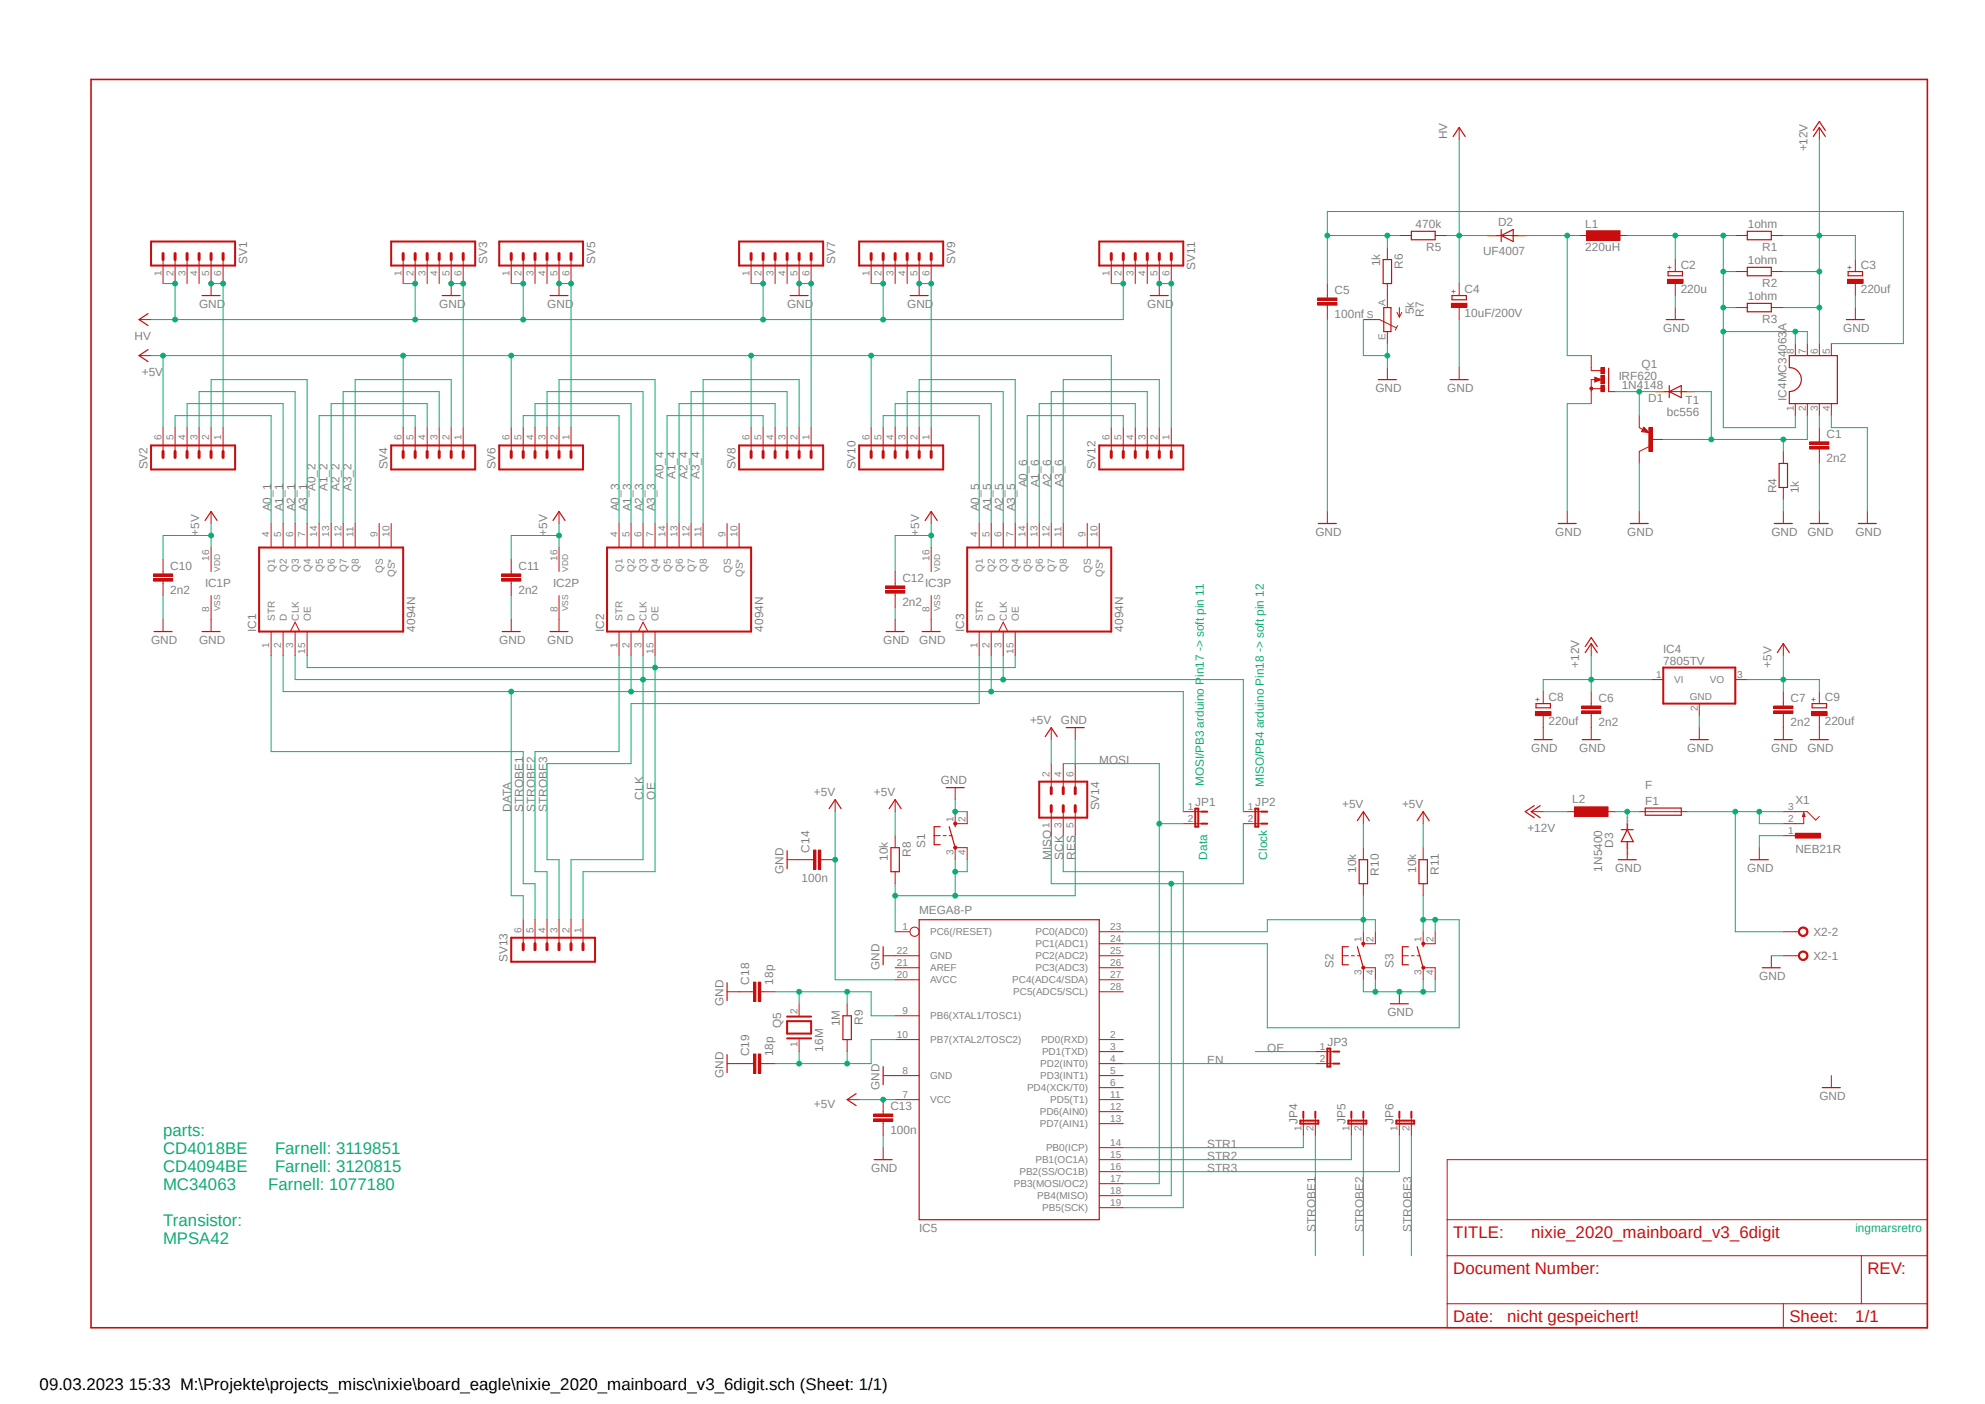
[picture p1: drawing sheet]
<svg xmlns="http://www.w3.org/2000/svg" width="420mm" height="297mm" viewBox="0 0 420 297" stroke-linecap="round" stroke-linejoin="round" font-family="sans-serif">
<defs><g id="words">
<g font-size="3.6" fill="#0dab76">
<text x="34.5" y="240.2">parts:</text>
<text x="34.5" y="244.1">CD4018BE</text>
<text x="58.2" y="244.1">Farnell: 3119851</text>
<text x="34.5" y="247.9">CD4094BE</text>
<text x="34.5" y="251.7">MC34063</text>
<text x="56.8" y="251.7">Farnell: 1077180</text>
<text x="58.2" y="247.9">Farnell: 3120815</text>
<text x="34.5" y="259.3">Transistor:</text>
<text x="34.5" y="263.1">MPSA42</text>
</g>
<g font-size="3.6" fill="#c90d0c">
<text x="307.5" y="261.8">TITLE:</text>
<text x="324" y="261.8">nixie_2020_mainboard_v3_6digit</text>
<text x="307.5" y="269.5">Document Number:</text>
<text x="395.1" y="269.5">REV:</text>
<text x="307.5" y="279.6">Date:</text>
<text x="318.9" y="279.6">nicht gespeichert!</text>
<text x="378.6" y="279.6">Sheet:</text>
<text x="392.5" y="279.6">1/1</text>
</g>
<text font-size="3.6" x="8.4" y="294">09.03.2023 15:33 M:\Projekte\projects_misc\nixie\board_eagle\nixie_2020_mainboard_v3_6digit.sch (Sheet: 1/1)</text>
<g font-size="2.5" fill="#808080">
<text x="306.2" y="29.5" transform="rotate(-90 306.2 29.5)">HV</text>
<text x="382.4" y="32" transform="rotate(-90 382.4 32)">+12V</text>
<text x="317" y="47.8">D2</text>
<text x="299.5" y="48.3">470k</text>
<text x="301.8" y="53.1">R5</text>
<text x="313.8" y="53.8">UF4007</text>
<text x="335.4" y="53.1">220uH</text>
<text x="335.4" y="48.3">L1</text>
<text x="369.8" y="48.3">1ohm</text>
<text x="372.8" y="53.1">R1</text>
<text x="52.3" y="55.8" transform="rotate(-90 52.3 55.8)">SV1</text>
<text x="103.1" y="55.8" transform="rotate(-90 103.1 55.8)">SV3</text>
<text x="125.9" y="55.8" transform="rotate(-90 125.9 55.8)">SV5</text>
<text x="176.7" y="55.8" transform="rotate(-90 176.7 55.8)">SV7</text>
<text x="202.1" y="55.8" transform="rotate(-90 202.1 55.8)">SV9</text>
<text x="252.9" y="57" transform="rotate(-90 252.9 57)">SV11</text>
<text x="292" y="56.3" transform="rotate(-90 292 56.3)">1k</text>
<text x="296.8" y="56.9" transform="rotate(-90 296.8 56.9)">R6</text>
<text x="355.6" y="56.9">C2</text>
<text x="369.8" y="55.9">1ohm</text>
<text x="393.7" y="56.9">C3</text>
<text x="42.1" y="65.1">GND</text>
<text x="92.9" y="65.1">GND</text>
<text x="115.8" y="65.1">GND</text>
<text x="166.5" y="65.1">GND</text>
<text x="191.9" y="65.1">GND</text>
<text x="242.7" y="65.1">GND</text>
<text x="282.4" y="62.1">C5</text>
<text x="309.9" y="62">C4</text>
<text x="355.6" y="62">220u</text>
<text x="369.8" y="63.5">1ohm</text>
<text x="372.8" y="60.7">R2</text>
<text x="393.7" y="62">220uf</text>
<text x="28.5" y="71.9">HV</text>
<text x="282.4" y="67.2">100nf</text>
<text x="299.1" y="66.5" transform="rotate(-90 299.1 66.5)">5k</text>
<text x="301.3" y="67" transform="rotate(-90 301.3 67)">R7</text>
<text x="309.9" y="67.1">10uF/200V</text>
<text x="351.9" y="70.1">GND</text>
<text x="372.8" y="68.3">R3</text>
<text x="390" y="70.1">GND</text>
<text x="347.3" y="77.8">Q1</text>
<text x="30" y="79.5">+5V</text>
<text x="291" y="82.8">GND</text>
<text x="306.2" y="82.8">GND</text>
<text x="342.5" y="80.3">IRF620</text>
<text x="343.1" y="82.3">1N4148</text>
<text x="348.7" y="85.1">D1</text>
<text x="352.7" y="87.9">bc556</text>
<text x="356.6" y="85.4">T1</text>
<text x="378" y="84.8" transform="rotate(-90 378 84.8)">IC4MC34063A</text>
<text x="386.5" y="92.6">C1</text>
<text x="31.2" y="99.3" transform="rotate(-90 31.2 99.3)">SV2</text>
<text x="82" y="99.3" transform="rotate(-90 82 99.3)">SV4</text>
<text x="104.9" y="99.3" transform="rotate(-90 104.9 99.3)">SV6</text>
<text x="140.4" y="101.3" transform="rotate(-90 140.4 101.3)">A0_4</text>
<text x="142.9" y="101.3" transform="rotate(-90 142.9 101.3)">A1_4</text>
<text x="145.5" y="101.3" transform="rotate(-90 145.5 101.3)">A2_4</text>
<text x="148" y="101.3" transform="rotate(-90 148 101.3)">A3_4</text>
<text x="155.6" y="99.3" transform="rotate(-90 155.6 99.3)">SV8</text>
<text x="181" y="99.3" transform="rotate(-90 181 99.3)">SV10</text>
<text x="231.8" y="99.3" transform="rotate(-90 231.8 99.3)">SV12</text>
<text x="386.5" y="97.7">2n2</text>
<text x="66.8" y="103.9" transform="rotate(-90 66.8 103.9)">A0_2</text>
<text x="69.3" y="103.9" transform="rotate(-90 69.3 103.9)">A1_2</text>
<text x="71.8" y="103.9" transform="rotate(-90 71.8 103.9)">A2_2</text>
<text x="74.4" y="103.9" transform="rotate(-90 74.4 103.9)">A3_2</text>
<text x="217.3" y="103.1" transform="rotate(-90 217.3 103.1)">A0_6</text>
<text x="219.9" y="103.1" transform="rotate(-90 219.9 103.1)">A1_6</text>
<text x="222.4" y="103.1" transform="rotate(-90 222.4 103.1)">A2_6</text>
<text x="225" y="103.1" transform="rotate(-90 225 103.1)">A3_6</text>
<text x="375.8" y="104.4" transform="rotate(-90 375.8 104.4)">R4</text>
<text x="380.6" y="104.4" transform="rotate(-90 380.6 104.4)">1k</text>
<text x="42.1" y="113.3" transform="rotate(-90 42.1 113.3)">+5V</text>
<text x="57.4" y="108.2" transform="rotate(-90 57.4 108.2)">A0_1</text>
<text x="59.9" y="108.2" transform="rotate(-90 59.9 108.2)">A1_1</text>
<text x="62.4" y="108.2" transform="rotate(-90 62.4 108.2)">A2_1</text>
<text x="65" y="108.2" transform="rotate(-90 65 108.2)">A3_1</text>
<text x="115.8" y="113.3" transform="rotate(-90 115.8 113.3)">+5V</text>
<text x="131" y="108.2" transform="rotate(-90 131 108.2)">A0_3</text>
<text x="133.5" y="108.2" transform="rotate(-90 133.5 108.2)">A1_3</text>
<text x="136.1" y="108.2" transform="rotate(-90 136.1 108.2)">A2_3</text>
<text x="138.6" y="108.2" transform="rotate(-90 138.6 108.2)">A3_3</text>
<text x="194.5" y="113.3" transform="rotate(-90 194.5 113.3)">+5V</text>
<text x="207.2" y="108.2" transform="rotate(-90 207.2 108.2)">A0_5</text>
<text x="209.7" y="108.2" transform="rotate(-90 209.7 108.2)">A1_5</text>
<text x="212.3" y="108.2" transform="rotate(-90 212.3 108.2)">A2_5</text>
<text x="214.8" y="108.2" transform="rotate(-90 214.8 108.2)">A3_5</text>
<text x="278.3" y="113.3">GND</text>
<text x="329.1" y="113.3">GND</text>
<text x="344.3" y="113.3">GND</text>
<text x="374.8" y="113.3">GND</text>
<text x="382.4" y="113.3">GND</text>
<text x="392.6" y="113.3">GND</text>
<text x="36" y="125.6">2n2</text>
<text x="36" y="120.5">C10</text>
<text x="43.4" y="124.1">IC1P</text>
<text x="109.7" y="125.6">2n2</text>
<text x="109.7" y="120.5">C11</text>
<text x="117.1" y="124.1">IC2P</text>
<text x="190.9" y="123.1">C12</text>
<text x="195.8" y="124.1">IC3P</text>
<text x="190.9" y="128.1">2n2</text>
<text x="32" y="136.1">GND</text>
<text x="42.1" y="136.1">GND</text>
<text x="54.2" y="133.6" transform="rotate(-90 54.2 133.6)">IC1</text>
<text x="87.8" y="133.6" transform="rotate(-90 87.8 133.6)">4094N</text>
<text x="105.6" y="136.1">GND</text>
<text x="115.8" y="136.1">GND</text>
<text x="127.8" y="133.6" transform="rotate(-90 127.8 133.6)">IC2</text>
<text x="161.5" y="133.6" transform="rotate(-90 161.5 133.6)">4094N</text>
<text x="186.9" y="136.1">GND</text>
<text x="194.5" y="136.1">GND</text>
<text x="204" y="133.6" transform="rotate(-90 204 133.6)">IC3</text>
<text x="237.7" y="133.6" transform="rotate(-90 237.7 133.6)">4094N</text>
<text x="334.1" y="141.2" transform="rotate(-90 334.1 141.2)">+12V</text>
<text x="351.9" y="140.6">7805TV</text>
<text x="351.9" y="138.1">IC4</text>
<text x="374.8" y="141.2" transform="rotate(-90 374.8 141.2)">+5V</text>
<text x="327.7" y="148.4">C8</text>
<text x="338.2" y="148.5">C6</text>
<text x="378.8" y="148.5">C7</text>
<text x="386.1" y="148.4">C9</text>
<text x="217.9" y="153.2">+5V</text>
<text x="224.5" y="153.2">GND</text>
<text x="327.7" y="153.5">220uf</text>
<text x="338.2" y="153.5">2n2</text>
<text x="378.8" y="153.5">2n2</text>
<text x="386.1" y="153.5">220uf</text>
<text x="232.6" y="161.5">MOSI</text>
<text x="334.1" y="159">GND</text>
<text x="357" y="159">GND</text>
<text x="374.8" y="159">GND</text>
<text x="199.1" y="165.9">GND</text>
<text x="348.1" y="167">F</text>
<text x="108.2" y="171.7" transform="rotate(-90 108.2 171.7)">DATA</text>
<text x="110.7" y="171.7" transform="rotate(-90 110.7 171.7)">STROBE1</text>
<text x="113.2" y="171.7" transform="rotate(-90 113.2 171.7)">STROBE2</text>
<text x="115.8" y="171.7" transform="rotate(-90 115.8 171.7)">STROBE3</text>
<text x="136.1" y="169.2" transform="rotate(-90 136.1 169.2)">CLK</text>
<text x="138.6" y="169.2" transform="rotate(-90 138.6 169.2)">OE</text>
<text x="172.2" y="168.4">+5V</text>
<text x="184.9" y="168.4">+5V</text>
<text x="232.6" y="171.5" transform="rotate(-90 232.6 171.5)">SV14</text>
<text x="252.9" y="170.4">JP1</text>
<text x="265.6" y="170.4">JP2</text>
<text x="284" y="170.9">+5V</text>
<text x="296.7" y="170.9">+5V</text>
<text x="332.6" y="169.9">L2</text>
<text x="348.1" y="170.3">F1</text>
<text x="379.9" y="170.2">X1</text>
<text x="195.8" y="179.3" transform="rotate(-90 195.8 179.3)">S1</text>
<text x="323.2" y="176">+12V</text>
<text x="341.3" y="179.3" transform="rotate(-90 341.3 179.3)">D3</text>
<text x="165.8" y="184.9" transform="rotate(-90 165.8 184.9)">GND</text>
<text x="171.2" y="180.3" transform="rotate(-90 171.2 180.3)">C14</text>
<text x="187.9" y="182.1" transform="rotate(-90 187.9 182.1)">10k</text>
<text x="192.7" y="181.3" transform="rotate(-90 192.7 181.3)">R8</text>
<text x="222.4" y="181.9" transform="rotate(-90 222.4 181.9)">MISO</text>
<text x="225" y="181.9" transform="rotate(-90 225 181.9)">SCK</text>
<text x="227.5" y="181.9" transform="rotate(-90 227.5 181.9)">RES</text>
<text x="286.9" y="184.7" transform="rotate(-90 286.9 184.7)">10k</text>
<text x="291.7" y="185.2" transform="rotate(-90 291.7 185.2)">R10</text>
<text x="299.6" y="184.7" transform="rotate(-90 299.6 184.7)">10k</text>
<text x="304.4" y="185" transform="rotate(-90 304.4 185)">R11</text>
<text x="339" y="184.4" transform="rotate(-90 339 184.4)">1N5400</text>
<text x="341.8" y="184.4">GND</text>
<text x="369.7" y="184.4">GND</text>
<text x="379.9" y="180.3">NEB21R</text>
<text x="169.6" y="186.6">100n</text>
<text x="194.5" y="193.3">MEGA8-P</text>
<text x="383.7" y="198">X2-2</text>
<text x="107.4" y="203.5" transform="rotate(-90 107.4 203.5)">SV13</text>
<text x="383.7" y="203.1">X2-1</text>
<text x="158.5" y="208.3" transform="rotate(-90 158.5 208.3)">C18</text>
<text x="163.6" y="208.3" transform="rotate(-90 163.6 208.3)">18p</text>
<text x="186.1" y="205.2" transform="rotate(-90 186.1 205.2)">GND</text>
<text x="282.1" y="204.7" transform="rotate(-90 282.1 204.7)">S2</text>
<text x="294.8" y="204.7" transform="rotate(-90 294.8 204.7)">S3</text>
<text x="372.2" y="207.3">GND</text>
<text x="153.1" y="212.9" transform="rotate(-90 153.1 212.9)">GND</text>
<text x="293.5" y="214.9">GND</text>
<text x="165.3" y="217.4" transform="rotate(-90 165.3 217.4)">Q5</text>
<text x="177.7" y="217.1" transform="rotate(-90 177.7 217.1)">1M</text>
<text x="182.5" y="216.8" transform="rotate(-90 182.5 216.8)">R9</text>
<text x="280.8" y="221.2">JP3</text>
<text x="158.5" y="223.5" transform="rotate(-90 158.5 223.5)">C19</text>
<text x="163.6" y="223.5" transform="rotate(-90 163.6 223.5)">18p</text>
<text x="174.2" y="222.5" transform="rotate(-90 174.2 222.5)">16M</text>
<text x="255.4" y="225">EN</text>
<text x="268.1" y="222.5">OE</text>
<text x="153.1" y="228.1" transform="rotate(-90 153.1 228.1)">GND</text>
<text x="186.1" y="230.6" transform="rotate(-90 186.1 230.6)">GND</text>
<text x="384.9" y="232.6">GND</text>
<text x="172.2" y="234.4">+5V</text>
<text x="188.4" y="239.9">100n</text>
<text x="188.4" y="234.8">C13</text>
<text x="274.5" y="237.7" transform="rotate(-90 274.5 237.7)">JP4</text>
<text x="284.7" y="237.7" transform="rotate(-90 284.7 237.7)">JP5</text>
<text x="294.8" y="237.7" transform="rotate(-90 294.8 237.7)">JP6</text>
<text x="255.4" y="242.8">STR1</text>
<text x="255.4" y="245.3">STR2</text>
<text x="184.3" y="247.9">GND</text>
<text x="255.4" y="247.9">STR3</text>
<text x="194.5" y="260.6">IC5</text>
<text x="278.3" y="260.6" transform="rotate(-90 278.3 260.6)">STROBE1</text>
<text x="288.5" y="260.6" transform="rotate(-90 288.5 260.6)">STROBE2</text>
<text x="298.6" y="260.6" transform="rotate(-90 298.6 260.6)">STROBE3</text>
</g>
<g font-size="2.5" fill="#0dab76">
<text x="254.7" y="166.3" transform="rotate(-90 254.7 166.3)">MOSI/PB3 arduino Pin17 -&gt; soft pin 11</text>
<text x="267.4" y="166.5" transform="rotate(-90 267.4 166.5)">MISO/PB4 arduino Pin18 -&gt; soft pin 12</text>
<text x="255.4" y="181.9" transform="rotate(-90 255.4 181.9)">Data</text>
<text x="268.1" y="181.9" transform="rotate(-90 268.1 181.9)">Clock</text>
<text x="392.6" y="260.6">ingmarsretro</text>
</g>
<g font-size="2.1" fill="#808080">
<text x="34.2" y="58.4" transform="rotate(-90 34.2 58.4)">1</text>
<text x="36.7" y="58.4" transform="rotate(-90 36.7 58.4)">2</text>
<text x="39.2" y="58.4" transform="rotate(-90 39.2 58.4)">3</text>
<text x="41.8" y="58.4" transform="rotate(-90 41.8 58.4)">4</text>
<text x="44.3" y="58.4" transform="rotate(-90 44.3 58.4)">5</text>
<text x="46.8" y="58.4" transform="rotate(-90 46.8 58.4)">6</text>
<text x="84.9" y="58.4" transform="rotate(-90 84.9 58.4)">1</text>
<text x="87.5" y="58.4" transform="rotate(-90 87.5 58.4)">2</text>
<text x="90" y="58.4" transform="rotate(-90 90 58.4)">3</text>
<text x="92.5" y="58.4" transform="rotate(-90 92.5 58.4)">4</text>
<text x="95.1" y="58.4" transform="rotate(-90 95.1 58.4)">5</text>
<text x="97.6" y="58.4" transform="rotate(-90 97.6 58.4)">6</text>
<text x="107.8" y="58.4" transform="rotate(-90 107.8 58.4)">1</text>
<text x="110.3" y="58.4" transform="rotate(-90 110.3 58.4)">2</text>
<text x="112.9" y="58.4" transform="rotate(-90 112.9 58.4)">3</text>
<text x="115.4" y="58.4" transform="rotate(-90 115.4 58.4)">4</text>
<text x="117.9" y="58.4" transform="rotate(-90 117.9 58.4)">5</text>
<text x="120.5" y="58.4" transform="rotate(-90 120.5 58.4)">6</text>
<text x="158.6" y="58.4" transform="rotate(-90 158.6 58.4)">1</text>
<text x="161.1" y="58.4" transform="rotate(-90 161.1 58.4)">2</text>
<text x="163.7" y="58.4" transform="rotate(-90 163.7 58.4)">3</text>
<text x="166.2" y="58.4" transform="rotate(-90 166.2 58.4)">4</text>
<text x="168.7" y="58.4" transform="rotate(-90 168.7 58.4)">5</text>
<text x="171.3" y="58.4" transform="rotate(-90 171.3 58.4)">6</text>
<text x="184" y="58.4" transform="rotate(-90 184 58.4)">1</text>
<text x="186.5" y="58.4" transform="rotate(-90 186.5 58.4)">2</text>
<text x="189.1" y="58.4" transform="rotate(-90 189.1 58.4)">3</text>
<text x="191.6" y="58.4" transform="rotate(-90 191.6 58.4)">4</text>
<text x="194.1" y="58.4" transform="rotate(-90 194.1 58.4)">5</text>
<text x="196.7" y="58.4" transform="rotate(-90 196.7 58.4)">6</text>
<text x="234.7" y="58.4" transform="rotate(-90 234.7 58.4)">1</text>
<text x="237.3" y="58.4" transform="rotate(-90 237.3 58.4)">2</text>
<text x="239.8" y="58.4" transform="rotate(-90 239.8 58.4)">3</text>
<text x="242.4" y="58.4" transform="rotate(-90 242.4 58.4)">4</text>
<text x="244.9" y="58.4" transform="rotate(-90 244.9 58.4)">5</text>
<text x="247.4" y="58.4" transform="rotate(-90 247.4 58.4)">6</text>
<text x="293.2" y="64.7" transform="rotate(-90 293.2 64.7)">A</text>
<text x="289.2" y="67.2">S</text>
<text x="293.2" y="71.9" transform="rotate(-90 293.2 71.9)">E</text>
<text x="379.5" y="74.8" transform="rotate(-90 379.5 74.8)">8</text>
<text x="382.1" y="74.8" transform="rotate(-90 382.1 74.8)">7</text>
<text x="384.6" y="74.8" transform="rotate(-90 384.6 74.8)">6</text>
<text x="387.1" y="74.8" transform="rotate(-90 387.1 74.8)">5</text>
<text x="379.5" y="86.9" transform="rotate(-90 379.5 86.9)">1</text>
<text x="382.1" y="86.9" transform="rotate(-90 382.1 86.9)">2</text>
<text x="384.6" y="86.9" transform="rotate(-90 384.6 86.9)">3</text>
<text x="387.1" y="86.9" transform="rotate(-90 387.1 86.9)">4</text>
<text x="34.2" y="93.2" transform="rotate(-90 34.2 93.2)">6</text>
<text x="36.7" y="93.2" transform="rotate(-90 36.7 93.2)">5</text>
<text x="39.2" y="93.2" transform="rotate(-90 39.2 93.2)">4</text>
<text x="41.8" y="93.2" transform="rotate(-90 41.8 93.2)">3</text>
<text x="44.3" y="93.2" transform="rotate(-90 44.3 93.2)">2</text>
<text x="46.8" y="93.2" transform="rotate(-90 46.8 93.2)">1</text>
<text x="84.9" y="93.2" transform="rotate(-90 84.9 93.2)">6</text>
<text x="87.5" y="93.2" transform="rotate(-90 87.5 93.2)">5</text>
<text x="90" y="93.2" transform="rotate(-90 90 93.2)">4</text>
<text x="92.5" y="93.2" transform="rotate(-90 92.5 93.2)">3</text>
<text x="95.1" y="93.2" transform="rotate(-90 95.1 93.2)">2</text>
<text x="97.6" y="93.2" transform="rotate(-90 97.6 93.2)">1</text>
<text x="107.8" y="93.2" transform="rotate(-90 107.8 93.2)">6</text>
<text x="110.3" y="93.2" transform="rotate(-90 110.3 93.2)">5</text>
<text x="112.9" y="93.2" transform="rotate(-90 112.9 93.2)">4</text>
<text x="115.4" y="93.2" transform="rotate(-90 115.4 93.2)">3</text>
<text x="117.9" y="93.2" transform="rotate(-90 117.9 93.2)">2</text>
<text x="120.5" y="93.2" transform="rotate(-90 120.5 93.2)">1</text>
<text x="158.6" y="93.2" transform="rotate(-90 158.6 93.2)">6</text>
<text x="161.1" y="93.2" transform="rotate(-90 161.1 93.2)">5</text>
<text x="163.7" y="93.2" transform="rotate(-90 163.7 93.2)">4</text>
<text x="166.2" y="93.2" transform="rotate(-90 166.2 93.2)">3</text>
<text x="168.7" y="93.2" transform="rotate(-90 168.7 93.2)">2</text>
<text x="171.3" y="93.2" transform="rotate(-90 171.3 93.2)">1</text>
<text x="184" y="93.2" transform="rotate(-90 184 93.2)">6</text>
<text x="186.5" y="93.2" transform="rotate(-90 186.5 93.2)">5</text>
<text x="189.1" y="93.2" transform="rotate(-90 189.1 93.2)">4</text>
<text x="191.6" y="93.2" transform="rotate(-90 191.6 93.2)">3</text>
<text x="194.1" y="93.2" transform="rotate(-90 194.1 93.2)">2</text>
<text x="196.7" y="93.2" transform="rotate(-90 196.7 93.2)">1</text>
<text x="234.7" y="93.2" transform="rotate(-90 234.7 93.2)">6</text>
<text x="237.3" y="93.2" transform="rotate(-90 237.3 93.2)">5</text>
<text x="239.8" y="93.2" transform="rotate(-90 239.8 93.2)">4</text>
<text x="242.4" y="93.2" transform="rotate(-90 242.4 93.2)">3</text>
<text x="244.9" y="93.2" transform="rotate(-90 244.9 93.2)">2</text>
<text x="247.4" y="93.2" transform="rotate(-90 247.4 93.2)">1</text>
<text x="57" y="113.5" transform="rotate(-90 57 113.5)">4</text>
<text x="59.5" y="113.5" transform="rotate(-90 59.5 113.5)">5</text>
<text x="62.1" y="113.5" transform="rotate(-90 62.1 113.5)">6</text>
<text x="64.6" y="113.5" transform="rotate(-90 64.6 113.5)">7</text>
<text x="67.1" y="113.5" transform="rotate(-90 67.1 113.5)">14</text>
<text x="69.7" y="113.5" transform="rotate(-90 69.7 113.5)">13</text>
<text x="72.2" y="113.5" transform="rotate(-90 72.2 113.5)">12</text>
<text x="74.8" y="113.5" transform="rotate(-90 74.8 113.5)">11</text>
<text x="79.8" y="113.5" transform="rotate(-90 79.8 113.5)">9</text>
<text x="82.4" y="113.5" transform="rotate(-90 82.4 113.5)">10</text>
<text x="130.6" y="113.5" transform="rotate(-90 130.6 113.5)">4</text>
<text x="133.2" y="113.5" transform="rotate(-90 133.2 113.5)">5</text>
<text x="135.7" y="113.5" transform="rotate(-90 135.7 113.5)">6</text>
<text x="138.3" y="113.5" transform="rotate(-90 138.3 113.5)">7</text>
<text x="140.8" y="113.5" transform="rotate(-90 140.8 113.5)">14</text>
<text x="143.3" y="113.5" transform="rotate(-90 143.3 113.5)">13</text>
<text x="145.9" y="113.5" transform="rotate(-90 145.9 113.5)">12</text>
<text x="148.4" y="113.5" transform="rotate(-90 148.4 113.5)">11</text>
<text x="153.5" y="113.5" transform="rotate(-90 153.5 113.5)">9</text>
<text x="156" y="113.5" transform="rotate(-90 156 113.5)">10</text>
<text x="206.8" y="113.5" transform="rotate(-90 206.8 113.5)">4</text>
<text x="209.4" y="113.5" transform="rotate(-90 209.4 113.5)">5</text>
<text x="211.9" y="113.5" transform="rotate(-90 211.9 113.5)">6</text>
<text x="214.5" y="113.5" transform="rotate(-90 214.5 113.5)">7</text>
<text x="217" y="113.5" transform="rotate(-90 217 113.5)">14</text>
<text x="219.5" y="113.5" transform="rotate(-90 219.5 113.5)">13</text>
<text x="222.1" y="113.5" transform="rotate(-90 222.1 113.5)">12</text>
<text x="224.6" y="113.5" transform="rotate(-90 224.6 113.5)">11</text>
<text x="229.7" y="113.5" transform="rotate(-90 229.7 113.5)">9</text>
<text x="232.2" y="113.5" transform="rotate(-90 232.2 113.5)">10</text>
<text x="44.3" y="118.6" transform="rotate(-90 44.3 118.6)">16</text>
<text x="117.9" y="118.6" transform="rotate(-90 117.9 118.6)">16</text>
<text x="196.7" y="118.6" transform="rotate(-90 196.7 118.6)">16</text>
<text x="58.1" y="121" transform="rotate(-90 58.1 121)">Q1</text>
<text x="60.7" y="121" transform="rotate(-90 60.7 121)">Q2</text>
<text x="63.2" y="121" transform="rotate(-90 63.2 121)">Q3</text>
<text x="65.7" y="121" transform="rotate(-90 65.7 121)">Q4</text>
<text x="68.3" y="121" transform="rotate(-90 68.3 121)">Q5</text>
<text x="70.8" y="121" transform="rotate(-90 70.8 121)">Q6</text>
<text x="73.4" y="121" transform="rotate(-90 73.4 121)">Q7</text>
<text x="75.9" y="121" transform="rotate(-90 75.9 121)">Q8</text>
<text x="81" y="121.2" transform="rotate(-90 81 121.2)">QS</text>
<text x="83.5" y="122" transform="rotate(-90 83.5 122)">QS*</text>
<text x="131.7" y="121" transform="rotate(-90 131.7 121)">Q1</text>
<text x="134.3" y="121" transform="rotate(-90 134.3 121)">Q2</text>
<text x="136.8" y="121" transform="rotate(-90 136.8 121)">Q3</text>
<text x="139.4" y="121" transform="rotate(-90 139.4 121)">Q4</text>
<text x="141.9" y="121" transform="rotate(-90 141.9 121)">Q5</text>
<text x="144.4" y="121" transform="rotate(-90 144.4 121)">Q6</text>
<text x="147" y="121" transform="rotate(-90 147 121)">Q7</text>
<text x="149.5" y="121" transform="rotate(-90 149.5 121)">Q8</text>
<text x="154.6" y="121.2" transform="rotate(-90 154.6 121.2)">QS</text>
<text x="157.1" y="122" transform="rotate(-90 157.1 122)">QS*</text>
<text x="207.9" y="121" transform="rotate(-90 207.9 121)">Q1</text>
<text x="210.5" y="121" transform="rotate(-90 210.5 121)">Q2</text>
<text x="213" y="121" transform="rotate(-90 213 121)">Q3</text>
<text x="215.6" y="121" transform="rotate(-90 215.6 121)">Q4</text>
<text x="218.1" y="121" transform="rotate(-90 218.1 121)">Q5</text>
<text x="220.6" y="121" transform="rotate(-90 220.6 121)">Q6</text>
<text x="223.2" y="121" transform="rotate(-90 223.2 121)">Q7</text>
<text x="225.7" y="121" transform="rotate(-90 225.7 121)">Q8</text>
<text x="230.8" y="121.2" transform="rotate(-90 230.8 121.2)">QS</text>
<text x="233.3" y="122" transform="rotate(-90 233.3 122)">QS*</text>
<text x="44.3" y="129.5" transform="rotate(-90 44.3 129.5)">8</text>
<text x="58.1" y="131.3" transform="rotate(-90 58.1 131.3)">STR</text>
<text x="60.7" y="131.3" transform="rotate(-90 60.7 131.3)">D</text>
<text x="63.2" y="131.3" transform="rotate(-90 63.2 131.3)">CLK</text>
<text x="65.7" y="131.3" transform="rotate(-90 65.7 131.3)">OE</text>
<text x="117.9" y="129.5" transform="rotate(-90 117.9 129.5)">8</text>
<text x="131.7" y="131.3" transform="rotate(-90 131.7 131.3)">STR</text>
<text x="134.3" y="131.3" transform="rotate(-90 134.3 131.3)">D</text>
<text x="136.8" y="131.3" transform="rotate(-90 136.8 131.3)">CLK</text>
<text x="139.4" y="131.3" transform="rotate(-90 139.4 131.3)">OE</text>
<text x="196.7" y="129.5" transform="rotate(-90 196.7 129.5)">8</text>
<text x="207.9" y="131.3" transform="rotate(-90 207.9 131.3)">STR</text>
<text x="210.5" y="131.3" transform="rotate(-90 210.5 131.3)">D</text>
<text x="213" y="131.3" transform="rotate(-90 213 131.3)">CLK</text>
<text x="215.6" y="131.3" transform="rotate(-90 215.6 131.3)">OE</text>
<text x="57" y="137.1" transform="rotate(-90 57 137.1)">1</text>
<text x="59.5" y="137.1" transform="rotate(-90 59.5 137.1)">2</text>
<text x="62.1" y="137.1" transform="rotate(-90 62.1 137.1)">3</text>
<text x="130.6" y="137.1" transform="rotate(-90 130.6 137.1)">1</text>
<text x="133.2" y="137.1" transform="rotate(-90 133.2 137.1)">2</text>
<text x="135.7" y="137.1" transform="rotate(-90 135.7 137.1)">3</text>
<text x="206.8" y="137.1" transform="rotate(-90 206.8 137.1)">1</text>
<text x="209.4" y="137.1" transform="rotate(-90 209.4 137.1)">2</text>
<text x="211.9" y="137.1" transform="rotate(-90 211.9 137.1)">3</text>
<text x="64.6" y="138.3" transform="rotate(-90 64.6 138.3)">15</text>
<text x="138.3" y="138.3" transform="rotate(-90 138.3 138.3)">15</text>
<text x="214.5" y="138.3" transform="rotate(-90 214.5 138.3)">15</text>
<text x="350.4" y="143.4">1</text>
<text x="367.5" y="143.4">3</text>
<text x="354.2" y="144.5">VI</text>
<text x="357.5" y="148.1">GND</text>
<text x="361.8" y="144.5">VO</text>
<text x="359.2" y="150.4" transform="rotate(-90 359.2 150.4)">2</text>
<text x="222.1" y="164.3" transform="rotate(-90 222.1 164.3)">2</text>
<text x="224.6" y="164.3" transform="rotate(-90 224.6 164.3)">4</text>
<text x="227.2" y="164.3" transform="rotate(-90 227.2 164.3)">6</text>
<text x="201.8" y="173.9" transform="rotate(-90 201.8 173.9)">1</text>
<text x="204.3" y="173.9" transform="rotate(-90 204.3 173.9)">2</text>
<text x="251.3" y="171.3">1</text>
<text x="251.3" y="173.9">2</text>
<text x="264" y="171.3">1</text>
<text x="264" y="173.9">2</text>
<text x="378.3" y="171.3">3</text>
<text x="378.3" y="173.9">2</text>
<text x="222.1" y="175.2" transform="rotate(-90 222.1 175.2)">1</text>
<text x="224.6" y="175.2" transform="rotate(-90 224.6 175.2)">3</text>
<text x="227.2" y="175.2" transform="rotate(-90 227.2 175.2)">5</text>
<text x="378.3" y="176.4">1</text>
<text x="201.8" y="180.8" transform="rotate(-90 201.8 180.8)">3</text>
<text x="204.3" y="180.8" transform="rotate(-90 204.3 180.8)">4</text>
<text x="110.3" y="197.3" transform="rotate(-90 110.3 197.3)">6</text>
<text x="112.9" y="197.3" transform="rotate(-90 112.9 197.3)">5</text>
<text x="115.4" y="197.3" transform="rotate(-90 115.4 197.3)">4</text>
<text x="117.9" y="197.3" transform="rotate(-90 117.9 197.3)">3</text>
<text x="120.5" y="197.3" transform="rotate(-90 120.5 197.3)">2</text>
<text x="123" y="197.3" transform="rotate(-90 123 197.3)">1</text>
<text x="191" y="196.7">1</text>
<text x="196.8" y="197.9">PC6(/RESET)</text>
<text x="219.1" y="197.9">PC0(ADC0)</text>
<text x="234.9" y="196.7">23</text>
<text x="189.8" y="201.8">22</text>
<text x="196.8" y="202.9">GND</text>
<text x="219.1" y="202.9">PC2(ADC2)</text>
<text x="219.1" y="200.4">PC1(ADC1)</text>
<text x="234.9" y="201.8">25</text>
<text x="234.9" y="199.3">24</text>
<text x="288.1" y="199.3" transform="rotate(-90 288.1 199.3)">1</text>
<text x="290.6" y="199.3" transform="rotate(-90 290.6 199.3)">2</text>
<text x="300.8" y="199.3" transform="rotate(-90 300.8 199.3)">1</text>
<text x="303.3" y="199.3" transform="rotate(-90 303.3 199.3)">2</text>
<text x="189.8" y="204.3">21</text>
<text x="189.8" y="206.9">20</text>
<text x="196.8" y="205.5">AREF</text>
<text x="196.8" y="208">AVCC</text>
<text x="214.2" y="208">PC4(ADC4/SDA)</text>
<text x="219.1" y="205.5">PC3(ADC3)</text>
<text x="234.9" y="209.4">28</text>
<text x="234.9" y="206.9">27</text>
<text x="234.9" y="204.3">26</text>
<text x="288.1" y="206.2" transform="rotate(-90 288.1 206.2)">3</text>
<text x="290.6" y="206.2" transform="rotate(-90 290.6 206.2)">4</text>
<text x="300.8" y="206.2" transform="rotate(-90 300.8 206.2)">3</text>
<text x="303.3" y="206.2" transform="rotate(-90 303.3 206.2)">4</text>
<text x="168.7" y="214.5" transform="rotate(-90 168.7 214.5)">2</text>
<text x="191" y="214.5">9</text>
<text x="196.8" y="215.6">PB6(XTAL1/TOSC1)</text>
<text x="214.4" y="210.6">PC5(ADC5/SCL)</text>
<text x="168.7" y="221.5" transform="rotate(-90 168.7 221.5)">1</text>
<text x="189.8" y="219.6">10</text>
<text x="196.8" y="220.7">PB7(XTAL2/TOSC2)</text>
<text x="220.3" y="220.7">PD0(RXD)</text>
<text x="234.9" y="219.6">2</text>
<text x="191" y="227.2">8</text>
<text x="220.1" y="225.8">PD2(INT0)</text>
<text x="220.5" y="223.2">PD1(TXD)</text>
<text x="234.9" y="227.2">5</text>
<text x="234.9" y="224.7">4</text>
<text x="234.9" y="222.1">3</text>
<text x="279.3" y="222.1">1</text>
<text x="279.3" y="224.7">2</text>
<text x="191" y="232.3">7</text>
<text x="196.8" y="228.3">GND</text>
<text x="196.8" y="233.4">VCC</text>
<text x="217.3" y="230.8">PD4(XCK/T0)</text>
<text x="220.1" y="228.3">PD3(INT1)</text>
<text x="222.2" y="233.4">PD5(T1)</text>
<text x="234.9" y="232.3">11</text>
<text x="234.9" y="229.7">6</text>
<text x="220" y="238.5">PD7(AIN1)</text>
<text x="220" y="235.9">PD6(AIN0)</text>
<text x="234.9" y="237.4">13</text>
<text x="234.9" y="234.8">12</text>
<text x="275.4" y="239.3" transform="rotate(-90 275.4 239.3)">1</text>
<text x="277.9" y="239.3" transform="rotate(-90 277.9 239.3)">2</text>
<text x="285.5" y="239.3" transform="rotate(-90 285.5 239.3)">1</text>
<text x="288.1" y="239.3" transform="rotate(-90 288.1 239.3)">2</text>
<text x="295.7" y="239.3" transform="rotate(-90 295.7 239.3)">1</text>
<text x="298.2" y="239.3" transform="rotate(-90 298.2 239.3)">2</text>
<text x="221.3" y="243.5">PB0(ICP)</text>
<text x="234.9" y="245">15</text>
<text x="234.9" y="242.4">14</text>
<text x="214.5" y="251.2">PB3(MOSI/OC2)</text>
<text x="215.7" y="248.6">PB2(SS/OC1B)</text>
<text x="219.1" y="246.1">PB1(OC1A)</text>
<text x="234.9" y="250.1">17</text>
<text x="234.9" y="247.5">16</text>
<text x="219.5" y="253.7">PB4(MISO)</text>
<text x="220.5" y="256.2">PB5(SCK)</text>
<text x="234.9" y="255.1">19</text>
<text x="234.9" y="252.6">18</text>
</g>
<g font-size="1.8" fill="#c90d0c">
<text x="353.9" y="57" transform="rotate(-90 353.9 57)">+</text>
<text x="392" y="57" transform="rotate(-90 392 57)">+</text>
<text x="308.2" y="62.1" transform="rotate(-90 308.2 62.1)">+</text>
<text x="326" y="148.4" transform="rotate(-90 326 148.4)">+</text>
<text x="384.3" y="148.4" transform="rotate(-90 384.3 148.4)">+</text>
</g>
<g font-size="1.8" fill="#808080">
<text x="46.6" y="120.9" transform="rotate(-90 46.6 120.9)">VDD</text>
<text x="120.2" y="120.9" transform="rotate(-90 120.2 120.9)">VDD</text>
<text x="198.9" y="120.9" transform="rotate(-90 198.9 120.9)">VDD</text>
<text x="46.6" y="129.3" transform="rotate(-90 46.6 129.3)">VSS</text>
<text x="120.2" y="129.3" transform="rotate(-90 120.2 129.3)">VSS</text>
<text x="198.9" y="129.3" transform="rotate(-90 198.9 129.3)">VSS</text>
</g>
<g font-size=".6" fill="#ffba08">
<text x="314.7" y="50">SpiceOrder 2</text>
<text x="319.8" y="50">SpiceOrder 1</text>
<text x="350.3" y="83.1">SpiceOrder 2</text>
<text x="355.4" y="83.1">SpiceOrder 1</text>
<text x="344.5" y="175.9" transform="rotate(-90 344.5 175.9)">SpiceOrder 2</text>
<text x="344.5" y="180.9" transform="rotate(-90 344.5 180.9)">SpiceOrder 1</text>
</g>
</g></defs>
<path d="M18.8 16.5l389.4 264.9M408.2 16.5l-389.4 264.9" fill="none" stroke="#fff" stroke-width=".21"/>
<path d="M19.3 16.8h388.5v264.1h-388.5z" fill="none" stroke="#c90d0c" stroke-width=".34"/>
<g fill="none" stroke="#c90d0c" stroke-width=".21">
<path d="M308.7 27v2.5M384.9 27v2.5M379.9 72.7v2.5M382.4 72.7v2.5M384.9 72.7v2.5M387.5 72.7v2.5M346.8 90.5l.8 .3M347.8 90.4l1.1 1.1-1.6-.2zM348.9 94.5l-2.1 1M379.9 85.4v2.5M382.4 85.4v2.5M384.9 85.4v2.5"/>
<path d="M387.5 85.4v2.5M395.1 108.2v2.5M387.5 227.5v2.6M306.2 245.3h101.6v35.6h-101.6zM306.2 258h101.6M306.2 265.6h101.6M306.2 275.8h101.6M377.3 275.8v5.1M393.8 265.6v10.2"/>
</g>
<path d="M307.5 28.9l1.2-1.9 1.3 1.9M383.7 28.9l1.2-1.9 1.3 1.9M383.7 27.6l1.2-1.9 1.3 1.9M378.6 75.2h10.1v10.2h-10.1v-2.6a2.54 2.54 0 0 0 2.5-2.5 2.54 2.54 0 0 0-2.5-2.5zM347.9 91.1h.3l-.3-.3-.3 .4 1 .1-.7-.7-.4 .6M393.2 110.7h3.8M385.6 230.1h3.8" fill="none" stroke="#c90d0c" stroke-width=".25"/>
<path d="M348.9 90.4h.7v5.1h-.7z" fill-rule="evenodd" fill="#c90d0c"/>
<g fill="none" stroke="#c90d0c" stroke-width=".21">
<path d="M367.2 49.8h2.5M367.2 57.4h2.5M374.8 49.8h2.5M374.8 57.4h2.5M367.2 65.1h2.5M374.8 65.1h2.5M346.8 87.9v2.6M346.8 95.5v2.5M348.9 90.4h.7v5.1h-.7zM349.4 93h2.5M351.9 82.8h5.1M384.9 93v.5"/>
<path d="M384.9 95v.5"/>
</g>
<path d="M369.7 48.9h5.1v1.8h-5.1zM369.7 56.6h5.1v1.7h-5.1zM369.7 64.2h5.1v1.8h-5.1zM353.2 82.8l2.5-1.2v2.5zM353.2 81.6v2.5" fill="none" stroke="#c90d0c" stroke-width=".25"/>
<path d="M382.9 94.5h4.1v.5h-4.1z" fill-rule="evenodd" fill="#c90d0c"/>
<path d="M382.9 94.5h4.1v.5h-4.1z" fill="none" stroke="#c90d0c" stroke-width=".21"/>
<path d="M382.9 93.5h4.1v.5h-4.1z" fill-rule="evenodd" fill="#c90d0c"/>
<g fill="none" stroke="#c90d0c" stroke-width=".21">
<path d="M336.7 77.8v.6h2M337.4 79.8l1.3 .5-1.3 .5zM336.7 82.2h2M337.6 80.3h-.9v2.5M340.4 82.8h1.4M377.3 95.5v2.5M382.9 93.5h4.1v.5h-4.1zM384.9 90.5v2.5M384.9 95.5v2.5M346.8 108.2v2.5M377.3 103.1v2.6M377.3 108.2v2.5"/>
<path d="M384.9 108.2v2.5"/>
</g>
<path d="M340.4 77.9v4.9M376.4 98h1.8v5.1h-1.8zM344.9 110.7h3.8M375.4 110.7h3.8M383 110.7h3.8" fill="none" stroke="#c90d0c" stroke-width=".25"/>
<path d="M337.6 80.1l.9 .2-.9 .3v-.3h.2" fill="none" stroke="#c90d0c" stroke-width=".34"/>
<path d="M336.5 82h.4v.4h-.4z" fill-rule="evenodd" fill="#c90d0c"/>
<path d="M336.5 82h.4v.4h-.4z" fill="none" stroke="#c90d0c" stroke-width=".21"/>
<path d="M338.7 81.6h.8v1.2h-.8z" fill-rule="evenodd" fill="#c90d0c"/>
<path d="M338.7 81.6h.8v1.2h-.8z" fill="none" stroke="#c90d0c" stroke-width=".21"/>
<path d="M338.7 77.8h.8v1.2h-.8z" fill-rule="evenodd" fill="#c90d0c"/>
<path d="M338.7 77.8h.8v1.2h-.8z" fill="none" stroke="#c90d0c" stroke-width=".21"/>
<path d="M338.7 79.4h.8v1.8h-.8z" fill-rule="evenodd" fill="#c90d0c"/>
<path d="M336.7 75.2v2.6M338.7 79.4h.8v1.8h-.8zM336.7 82.8v2.6" fill="none" stroke="#c90d0c" stroke-width=".21"/>
<path d="M335.7 48.8h7.1v2h-7.1z" fill-rule="evenodd" fill="#c90d0c"/>
<path d="M334.1 49.8h2.6M335.7 48.8h7.1v2h-7.1zM341.8 49.8h2.5M331.6 108.2v2.5" fill="none" stroke="#c90d0c" stroke-width=".21"/>
<path d="M352.9 57.4h3.1v.9h-3.1zM329.7 110.7h3.8" fill="none" stroke="#c90d0c" stroke-width=".25"/>
<path d="M352.8 59.1h3.3v.8h-3.3z" fill-rule="evenodd" fill="#c90d0c"/>
<path d="M352.8 59.1h3.3v.8h-3.3zM354.5 54.9v2.5M354.5 60v2.5" fill="none" stroke="#c90d0c" stroke-width=".21"/>
<path d="M391 57.4h3.1v.9h-3.1z" fill="none" stroke="#c90d0c" stroke-width=".25"/>
<path d="M390.9 59.1h3.3v.8h-3.3z" fill-rule="evenodd" fill="#c90d0c"/>
<path d="M390.9 59.1h3.3v.8h-3.3zM392.6 54.9v2.5M392.6 60v2.5M354.5 65.1v2.5M392.6 65.1v2.5" fill="none" stroke="#c90d0c" stroke-width=".21"/>
<path d="M307.2 62.5h3.1v.9h-3.1zM352.6 67.6h3.8M390.7 67.6h3.8" fill="none" stroke="#c90d0c" stroke-width=".25"/>
<path d="M307.1 64.2h3.3v.8h-3.3z" fill-rule="evenodd" fill="#c90d0c"/>
<g fill="none" stroke="#c90d0c" stroke-width=".21">
<path d="M293.5 52.4v2.5M293.5 60v5.1M296.1 49.8h2.5M303.7 49.8h2.5M308.7 60v2.5M316.4 49.8h5M280.8 62.5v.5M280.8 64.6v.5M288.5 67.6h3.4l3.5 1.7M293.5 70.1v2.6M293.5 77.8v2.5M295.6 66.1l.5 1"/>
<path d="M295.7 68.9l-.5 .9M296.1 65.1v2M296.6 66.1l-.5 1M307.1 64.2h3.3v.8h-3.3zM308.7 65.1v2.5M308.7 77.8v2.5"/>
</g>
<path d="M292.7 54.9h1.7v5.1h-1.7zM298.6 48.9h5.1v1.8h-5.1zM317.6 49.8l2.6-1.2v2.5zM317.6 48.6v2.5M292.8 65.1h1.5v5h-1.5zM291.6 80.3h3.8M306.8 80.3h3.8" fill="none" stroke="#c90d0c" stroke-width=".25"/>
<path d="M278.8 64.1h4.1v.5h-4.1z" fill-rule="evenodd" fill="#c90d0c"/>
<path d="M278.8 64.1h4.1v.5h-4.1z" fill="none" stroke="#c90d0c" stroke-width=".21"/>
<path d="M278.8 63h4.1v.5h-4.1z" fill-rule="evenodd" fill="#c90d0c"/>
<g fill="none" stroke="#c90d0c" stroke-width=".21">
<path d="M108.2 54.9v5.1M110.7 54.9v5.1M113.2 54.9v5.1M115.7 54.9v5.1M118.3 54.9v7.6M120.8 54.9v5.1M158.9 54.9v5.1M161.5 54.9v5.1M164 54.9v5.1M166.5 54.9v5.1M169.1 54.9v7.6M171.6 54.9v5.1"/>
<path d="M184.3 54.9v5.1M186.9 54.9v5.1M189.4 54.9v5.1M191.9 54.9v5.1M194.5 54.9v7.6M197 54.9v5.1M235.1 54.9v5.1M237.7 54.9v5.1M240.2 54.9v5.1M242.7 54.9v5.1M245.3 54.9v7.6M247.8 54.9v5.1"/>
<path d="M280.8 60v2.5M29.4 67.6h2.6M29.4 75.2h2.6M278.8 63h4.1v.5h-4.1zM280.8 65.1v2.5M108.2 90.5v5M110.7 90.5v5M113.2 90.5v5M115.7 90.5v5M118.3 90.5v5M120.8 90.5v5M158.9 90.5v5"/>
<path d="M161.5 90.5v5M164 90.5v5M166.5 90.5v5M169.1 90.5v5M171.6 90.5v5M184.3 90.5v5M186.9 90.5v5M189.4 90.5v5M191.9 90.5v5M194.5 90.5v5M197 90.5v5M235.1 90.5v5"/>
<path d="M237.7 90.5v5M240.2 90.5v5M242.7 90.5v5M245.3 90.5v5M247.8 90.5v5M118.3 108.2v2.5M118.3 115.8v5.1M131 110.7v5.1M133.5 110.7v5.1M136.1 110.7v5.1M138.6 110.7v5.1M141.1 110.7v5.1"/>
<path d="M143.7 110.7v5.1M146.2 110.7v5.1M148.8 110.7v5.1M153.8 110.7v5.1M156.4 110.7v5.1M197 108.2v2.5M197 115.8v5.1M207.2 110.7v5.1M209.7 110.7v5.1M212.3 110.7v5.1M214.8 110.7v5.1M217.3 110.7v5.1"/>
<path d="M219.9 110.7v5.1M222.4 110.7v5.1M225 110.7v5.1M230 110.7v5.1M232.6 110.7v5.1M280.8 108.2v2.5M118.3 126v7.6M131 133.6v5.1M133.5 133.6v5.1M135.1 133.6l1-2 1 2M136.1 133.6v5.1M138.6 133.6v5.1"/>
<path d="M197 126v7.6M207.2 133.6v5.1M209.7 133.6v5.1M211.3 133.6l1-2 .9 2M212.3 133.6v5.1M214.8 133.6v5.1M336.7 136.1v2.6M377.3 136.1v2.6M336.7 148.8v.6M336.7 150.9v.5M336.7 153.9v2.6M349.4 143.8h2.5"/>
<path d="M359.5 148.8v2.6M359.5 153.9v2.6M367.2 143.8h2.5M377.3 153.9v2.6M110.7 194.6v5M113.2 194.6v5M115.7 194.6v5M118.3 194.6v5M120.8 194.6v5M123.4 194.6v5"/>
</g>
<g fill="none" stroke="#c90d0c" stroke-width=".25">
<path d="M31.3 66.3l-1.9 1.3 1.9 1.3M31.3 74l-1.9 1.2 1.9 1.3M116.4 62.5h3.8M167.2 62.5h3.8M192.6 62.5h3.8M243.4 62.5h3.8M117 110.1l1.3-1.9 1.2 1.9M195.7 110.1l1.3-1.9 1.3 1.9M278.9 110.7h3.8M116.4 133.6h3.8M195.1 133.6h3.8M335.4 138l1.3-1.9 1.2 1.9"/>
<path d="M335.4 136.8l1.3-1.9 1.2 1.9M376 138l1.3-1.9 1.3 1.9M334.8 156.5h3.8M357.6 156.5h3.8M375.4 156.5h3.8"/>
</g>
<path d="M105.6 51.1h17.8v5.1h-17.8zM156.4 51.1h17.8v5.1h-17.8zM181.8 51.1h17.8v5.1h-17.8zM232.6 51.1h17.8v5.1h-17.8zM105.6 94.2h17.8v5.1h-17.8zM156.4 94.2h17.8v5.1h-17.8zM181.8 94.2h17.8v5.1h-17.8zM232.6 94.2h17.8v5.1h-17.8zM128.4 115.8h30.5v17.8h-30.5zM204.6 115.8h30.5v17.8h-30.5zM351.9 141.2h15.3v7.6h-15.3zM108.2 198.4h17.7v5.1h-17.7z" fill="none" stroke="#c90d0c" stroke-width=".42"/>
<g fill="none" stroke="#c90d0c" stroke-width=".64">
<path d="M108.2 53.6v1.3M110.7 53.6v1.3M113.2 53.6v1.3M115.7 53.6v1.3M118.3 53.6v1.3M120.8 53.6v1.3M158.9 53.6v1.3M161.5 53.6v1.3M164 53.6v1.3M166.5 53.6v1.3M169.1 53.6v1.3M171.6 53.6v1.3"/>
<path d="M184.3 53.6v1.3M186.9 53.6v1.3M189.4 53.6v1.3M191.9 53.6v1.3M194.5 53.6v1.3M197 53.6v1.3M235.1 53.6v1.3M237.7 53.6v1.3M240.2 53.6v1.3M242.7 53.6v1.3M245.3 53.6v1.3M247.8 53.6v1.3"/>
<path d="M108.2 95.5v1.3M110.7 95.5v1.3M113.2 95.5v1.3M115.7 95.5v1.3M118.3 95.5v1.3M120.8 95.5v1.3M158.9 95.5v1.3M161.5 95.5v1.3M164 95.5v1.3M166.5 95.5v1.3M169.1 95.5v1.3M171.6 95.5v1.3"/>
<path d="M184.3 95.5v1.3M186.9 95.5v1.3M189.4 95.5v1.3M191.9 95.5v1.3M194.5 95.5v1.3M197 95.5v1.3M235.1 95.5v1.3M237.7 95.5v1.3M240.2 95.5v1.3M242.7 95.5v1.3M245.3 95.5v1.3M247.8 95.5v1.3"/>
<path d="M110.7 199.6v1.3M113.2 199.6v1.3M115.7 199.6v1.3M118.3 199.6v1.3M120.8 199.6v1.3M123.4 199.6v1.3"/>
</g>
<path d="M334.6 150.4h4.1v.5h-4.1z" fill-rule="evenodd" fill="#c90d0c"/>
<path d="M334.6 150.4h4.1v.5h-4.1z" fill="none" stroke="#c90d0c" stroke-width=".21"/>
<path d="M334.6 149.4h4.1v.5h-4.1z" fill-rule="evenodd" fill="#c90d0c"/>
<path d="M334.6 149.4h4.1v.5h-4.1zM336.7 146.3v2.5M336.7 151.4v2.5M377.3 148.8v.6M377.3 150.9v.5" fill="none" stroke="#c90d0c" stroke-width=".21"/>
<path d="M375.3 150.4h4v.5h-4z" fill-rule="evenodd" fill="#c90d0c"/>
<path d="M375.3 150.4h4v.5h-4z" fill="none" stroke="#c90d0c" stroke-width=".21"/>
<path d="M375.3 149.4h4v.5h-4z" fill-rule="evenodd" fill="#c90d0c"/>
<path d="M375.3 149.4h4v.5h-4zM377.3 146.3v2.5M377.3 151.4v2.5" fill="none" stroke="#c90d0c" stroke-width=".21"/>
<path d="M325 148.8h3v.9h-3z" fill="none" stroke="#c90d0c" stroke-width=".25"/>
<path d="M324.9 150.5h3.3v.9h-3.3z" fill-rule="evenodd" fill="#c90d0c"/>
<path d="M324.9 150.5h3.3v.9h-3.3zM326.5 146.3v2.5M326.5 151.4v2.5" fill="none" stroke="#c90d0c" stroke-width=".21"/>
<path d="M383.4 148.8h3.1v.9h-3.1z" fill="none" stroke="#c90d0c" stroke-width=".25"/>
<path d="M383.3 150.5h3.3v.9h-3.3z" fill-rule="evenodd" fill="#c90d0c"/>
<g fill="none" stroke="#c90d0c" stroke-width=".21">
<path d="M34.5 54.9v5.1M37 54.9v5.1M39.6 54.9v5.1M42.1 54.9v5.1M44.7 54.9v7.6M47.2 54.9v5.1M85.3 54.9v5.1M87.8 54.9v5.1M90.4 54.9v5.1M92.9 54.9v5.1M95.5 54.9v7.6M98 54.9v5.1"/>
<path d="M34.5 90.5v5M37 90.5v5M39.6 90.5v5M42.1 90.5v5M44.7 90.5v5M47.2 90.5v5M85.3 90.5v5M87.8 90.5v5M90.4 90.5v5M92.9 90.5v5M95.5 90.5v5M98 90.5v5"/>
<path d="M44.7 108.2v2.5M44.7 115.8v5.1M57.4 110.7v5.1M59.9 110.7v5.1M62.4 110.7v5.1M65 110.7v5.1M67.5 110.7v5.1M70.1 110.7v5.1M72.6 110.7v5.1M75.1 110.7v5.1M80.2 110.7v5.1M82.8 110.7v5.1"/>
<path d="M34.5 120.9v.5M34.5 122.9v.5M44.7 126v7.6M57.4 133.6v5.1M59.9 133.6v5.1M61.4 133.6l1-2 1 2M62.4 133.6v5.1M65 133.6v5.1M326.5 153.9v2.6M383.3 150.5h3.3v.9h-3.3zM384.9 146.3v2.5M384.9 151.4v5.1"/>
</g>
<path d="M42.8 62.5h3.8M93.6 62.5h3.8M43.4 110.1l1.3-1.9 1.2 1.9M42.8 133.6h3.8M324.6 156.5h3.8M383 156.5h3.8" fill="none" stroke="#c90d0c" stroke-width=".25"/>
<path d="M32 51.1h17.7v5.1h-17.7zM82.8 51.1h17.7v5.1h-17.7zM32 94.2h17.7v5.1h-17.7zM82.8 94.2h17.7v5.1h-17.7zM54.8 115.8h30.5v17.8h-30.5z" fill="none" stroke="#c90d0c" stroke-width=".42"/>
<g fill="none" stroke="#c90d0c" stroke-width=".64">
<path d="M34.5 53.6v1.3M37 53.6v1.3M39.6 53.6v1.3M42.1 53.6v1.3M44.7 53.6v1.3M47.2 53.6v1.3M85.3 53.6v1.3M87.8 53.6v1.3M90.4 53.6v1.3M92.9 53.6v1.3M95.5 53.6v1.3M98 53.6v1.3"/>
<path d="M34.5 95.5v1.3M37 95.5v1.3M39.6 95.5v1.3M42.1 95.5v1.3M44.7 95.5v1.3M47.2 95.5v1.3M85.3 95.5v1.3M87.8 95.5v1.3M90.4 95.5v1.3M92.9 95.5v1.3M95.5 95.5v1.3M98 95.5v1.3"/>
</g>
<path d="M32.5 122.4h4v.5h-4z" fill-rule="evenodd" fill="#c90d0c"/>
<path d="M32.5 122.4h4v.5h-4z" fill="none" stroke="#c90d0c" stroke-width=".21"/>
<path d="M32.5 121.4h4v.5h-4z" fill-rule="evenodd" fill="#c90d0c"/>
<path d="M34.5 118.4v2.5M32.5 121.4h4v.5h-4zM34.5 123.4v2.6M108.2 120.9v.5M108.2 122.9v.5" fill="none" stroke="#c90d0c" stroke-width=".21"/>
<path d="M106.1 122.4h4.1v.5h-4.1z" fill-rule="evenodd" fill="#c90d0c"/>
<path d="M106.1 122.4h4.1v.5h-4.1z" fill="none" stroke="#c90d0c" stroke-width=".21"/>
<path d="M106.1 121.4h4.1v.5h-4.1z" fill-rule="evenodd" fill="#c90d0c"/>
<path d="M108.2 118.4v2.5M106.1 121.4h4.1v.5h-4.1zM108.2 123.4v2.6M189.4 123.4v.6M189.4 125.5v.5" fill="none" stroke="#c90d0c" stroke-width=".21"/>
<path d="M187.4 125h4v.5h-4z" fill-rule="evenodd" fill="#c90d0c"/>
<path d="M187.4 125h4v.5h-4z" fill="none" stroke="#c90d0c" stroke-width=".21"/>
<path d="M187.4 124h4v.5h-4z" fill-rule="evenodd" fill="#c90d0c"/>
<g fill="none" stroke="#c90d0c" stroke-width=".21">
<path d="M34.5 131.1v2.5M108.2 131.1v2.5M187.4 124h4v.5h-4zM189.4 120.9v2.5M189.4 126v2.5M189.4 131.1v2.5M189.4 197.1h3.1M232.6 199.6h5.1M232.6 197.1h5.1M186.9 202.2h7.6M189.4 219.9h5.1M189.4 214.9h5.1"/>
<path d="M189.4 204.7h5.1M189.4 207.3h5.1M232.6 219.9h5.1M232.6 202.2h5.1M232.6 204.7h5.1M232.6 207.3h5.1M232.6 209.8h5.1M186.9 227.5h7.6M186.9 235.2v.5M186.9 237.2v.5M189.4 232.6h5.1M232.6 227.5h5.1"/>
<path d="M232.6 232.6h5.1M232.6 237.7h5.1M232.6 235.2h5.1M232.6 230.1h5.1M232.6 225h5.1M232.6 222.5h5.1M232.6 255.5h5.1M232.6 252.9h5.1M232.6 250.4h5.1M232.6 247.9h5.1M232.6 245.3h5.1M232.6 242.8h5.1"/>
<circle cx="193.5" cy="197.1" r=".98"/>
</g>
<path d="M32.6 133.6h3.8M106.3 133.6h3.8M187.5 133.6h3.8M194.5 194.6h38.1v63.4h-38.1zM186.9 200.3v3.8M186.9 225.6v3.8" fill="none" stroke="#c90d0c" stroke-width=".25"/>
<path d="M184.8 236.7h4.1v.5h-4.1z" fill-rule="evenodd" fill="#c90d0c"/>
<path d="M184.8 236.7h4.1v.5h-4.1z" fill="none" stroke="#c90d0c" stroke-width=".21"/>
<path d="M184.8 235.7h4.1v.5h-4.1z" fill-rule="evenodd" fill="#c90d0c"/>
<path d="M176.7 169.2v2.5M171.6 181.9h.5M173.7 181.9h.5M179.2 232.6h2.6M184.8 235.7h4.1v.5h-4.1zM186.9 232.6v2.6M186.9 237.7v2.5" fill="none" stroke="#c90d0c" stroke-width=".21"/>
<path d="M175.4 171.1l1.3-1.9 1.3 1.9M181.1 231.4l-1.9 1.2 1.9 1.3" fill="none" stroke="#c90d0c" stroke-width=".25"/>
<path d="M173.1 179.8h.6v4.1h-.6z" fill-rule="evenodd" fill="#c90d0c"/>
<path d="M173.1 179.8h.6v4.1h-.6z" fill="none" stroke="#c90d0c" stroke-width=".21"/>
<path d="M172.1 179.8h.5v4.1h-.5z" fill-rule="evenodd" fill="#c90d0c"/>
<path d="M172.1 179.8h.5v4.1h-.5zM166.5 181.9h5.1M174.2 181.9h2.5M158.9 209.8h.5M161 209.8h.5M169.1 212.3v2.6M169.1 219.9v2.6M186.9 242.8v2.5" fill="none" stroke="#c90d0c" stroke-width=".21"/>
<path d="M166.5 180v3.8M185 245.3h3.8" fill="none" stroke="#c90d0c" stroke-width=".25"/>
<path d="M166.5 216h5.1v2.7h-5.1zM166.5 215.1h5.1M166.5 219.7h5.1" fill="none" stroke="#c90d0c" stroke-width=".42"/>
<path d="M160.4 207.8h.6v4h-.6z" fill-rule="evenodd" fill="#c90d0c"/>
<path d="M160.4 207.8h.6v4h-.6z" fill="none" stroke="#c90d0c" stroke-width=".21"/>
<path d="M159.4 207.8h.5v4h-.5z" fill-rule="evenodd" fill="#c90d0c"/>
<path d="M156.4 209.8h2.5M159.4 207.8h.5v4h-.5zM161.5 209.8h2.5M158.9 225h.5M161 225h.5" fill="none" stroke="#c90d0c" stroke-width=".21"/>
<path d="M160.4 223h.6v4h-.6z" fill-rule="evenodd" fill="#c90d0c"/>
<path d="M160.4 223h.6v4h-.6z" fill="none" stroke="#c90d0c" stroke-width=".21"/>
<path d="M159.4 223h.5v4h-.5z" fill-rule="evenodd" fill="#c90d0c"/>
<g fill="none" stroke="#c90d0c" stroke-width=".21">
<path d="M222.4 153.9v2.6M227.5 153.9v2.6M189.4 169.2v2.5M189.4 176.8v2.5M222.4 161.5v5.1M222.4 171.7v5.1M225 161.5v5.1M225 171.7v5.1M227.5 161.5v5.1M227.5 171.7v5.1M250.4 171.7h3.8M250.4 174.2h3.8"/>
<path d="M263.1 171.7h3.8M263.1 174.2h3.8M379.9 171.7h2.5l1.8 1.8 .7-.8M381.6 172v2.2h-1.7M189.4 184.4v2.5M153.8 209.8h2.6M179.2 212.3v2.6M179.2 219.9v2.6M153.8 225h5.1M159.4 223h.5v4h-.5zM161.5 225h2.5M275.8 236.4v3.8"/>
<path d="M278.3 225h3.8M278.3 222.5h3.8M278.3 236.4v3.8M285.9 236.4v3.8M288.5 236.4v3.8M296.1 236.4v3.8M298.6 236.4v3.8"/>
</g>
<path d="M221.1 155.8l1.3-1.9 1.3 1.9M225.6 153.9h3.8M188.1 171.1l1.3-1.9 1.3 1.9M188.5 179.3h1.8v5.1h-1.8zM381.6 172l.3 .7h-.5zM153.8 207.9v3.8M178.4 214.9h1.7v5h-1.7zM153.8 223.1v3.8" fill="none" stroke="#c90d0c" stroke-width=".25"/>
<g fill="none" stroke="#c90d0c" stroke-width=".42">
<path d="M219.9 165.4h10.1v7.6h-10.1zM252.9 171.1h.6v3.8h-.6zM254.2 171.7h1.2M254.2 174.2h1.2M265.6 171.1h.6v3.8h-.6zM266.9 171.7h1.2M266.9 174.2h1.2M275.1 237.1h3.8v.6h-3.8zM275.8 235.2v1.2M278.3 235.2v1.2M280.8 221.8h.7v3.8h-.7zM282.1 222.5h1.3"/>
<path d="M282.1 225h1.3M285.3 237.1h3.8v.6h-3.8zM285.9 235.2v1.2M288.5 235.2v1.2M295.4 237.1h3.8v.6h-3.8zM296.1 235.2v1.2M298.6 235.2v1.2"/>
</g>
<path d="M222.4 166.6v1.3M222.4 170.4v1.3M225 166.6v1.3M225 170.4v1.3M227.5 166.6v1.3M227.5 170.4v1.3" fill="none" stroke="#c90d0c" stroke-width=".64"/>
<path d="M379.9 176.3h5.3v1h-5.3z" fill-rule="evenodd" fill="#c90d0c"/>
<path d="M346.8 171.7h10.2M372.2 179.3v2.6M377.3 176.8h2.6M377.3 171.7h2.6M377.3 174.2h2.6M379.9 176.3h5.3v1h-5.3z" fill="none" stroke="#c90d0c" stroke-width=".21"/>
<path d="M348.1 170.9h7.6v1.6h-7.6zM370.3 181.9h3.8" fill="none" stroke="#c90d0c" stroke-width=".25"/>
<path d="M333.1 170.7h7.1v2h-7.1z" fill-rule="evenodd" fill="#c90d0c"/>
<path d="M324 171.7h2.5M331.6 171.7h2.5M333.1 170.7h7.1v2h-7.1zM339.2 171.7h2.6M344.3 179.3v2.6M379.9 202.2h.7" fill="none" stroke="#c90d0c" stroke-width=".21"/>
<path d="M324.6 170.4l-1.9 1.3 1.9 1.3M325.9 170.4l-1.9 1.3 1.9 1.3M343 175.5h2.6M344.3 175.5l1.3 2.6h-2.6zM344.3 174.2v1.3M344.3 178.1v1.2M342.4 181.9h3.8" fill="none" stroke="#c90d0c" stroke-width=".25"/>
<path d="M380.8 201.4a1.03 1.03 0 0 1 1.6 .3 1.03 1.03 0 0 1-.6 1.5 1.03 1.03 0 0 1-1.3-1h.2a.78 .78 0 0 1 1.2-.7 .78 .78 0 0 1 .1 1.3 .78 .78 0 0 1-1.2-.3l-.1-.3h-.2z" fill-rule="evenodd" fill="#c90d0c"/>
<path d="M379.9 197.1h.7M377.3 202.2h2.6M380.8 201.4a1.03 1.03 0 0 1 1.6 .3 1.03 1.03 0 0 1-.6 1.5 1.03 1.03 0 0 1-1.3-1h.2a.78 .78 0 0 1 1.2-.7 .78 .78 0 0 1 .1 1.3 .78 .78 0 0 1-1.2-.3l-.1-.3h-.2z" fill="none" stroke="#c90d0c" stroke-width=".21"/>
<path d="M380.8 196.3a1.03 1.03 0 0 1 1.6 .3 1.03 1.03 0 0 1-.6 1.5 1.03 1.03 0 0 1-1.3-1h.2a.78 .78 0 0 1 1.2-.7 .78 .78 0 0 1 .1 1.3 .78 .78 0 0 1-1.2-.3l-.1-.3h-.2z" fill-rule="evenodd" fill="#c90d0c"/>
<path d="M197.7 176.8h1.2M199.6 176.8h.6M200.8 176.8h.7M202.1 174.2h2.5M202.1 179.3h2.5M377.3 197.1h2.6M380.8 196.3a1.03 1.03 0 0 1 1.6 .3 1.03 1.03 0 0 1-.6 1.5 1.03 1.03 0 0 1-1.3-1h.2a.78 .78 0 0 1 1.2-.7 .78 .78 0 0 1 .1 1.3 .78 .78 0 0 1-1.2-.3l-.1-.3h-.2zM374.8 202.2v2.5" fill="none" stroke="#c90d0c" stroke-width=".21"/>
<path d="M198.9 174.9h-1.2v3.8h1.2M200.8 174.9l1.3 4.4M202.1 174.2v.7M372.9 204.7h3.8" fill="none" stroke="#c90d0c" stroke-width=".25"/>
<path d="M201.9 179.1h.5v.4l-.3 .2-.2-.2-.1-.2z" fill-rule="evenodd" fill="#c90d0c"/>
<path d="M201.9 179.1h.5v.4l-.3 .2-.2-.2-.1-.2z" fill="none" stroke="#c90d0c" stroke-width=".21"/>
<path d="M201.9 174h.5v.5l-.3 .1-.2-.1-.1-.3z" fill-rule="evenodd" fill="#c90d0c"/>
<path d="M201.9 174h.5v.5l-.3 .1-.2-.1-.1-.3zM202.1 171.7v2.5M202.1 179.3v2.6M204.6 171.7v2.5M204.6 179.3v2.6M288.5 199.6h2.5M284 202.2h1.3M285.9 202.2h.7M287.2 202.2h.6M288.5 204.7h2.5" fill="none" stroke="#c90d0c" stroke-width=".21"/>
<path d="M288.5 199.6v.7M285.3 200.3h-1.3v3.8h1.3M287.2 200.3l1.3 4.4" fill="none" stroke="#c90d0c" stroke-width=".25"/>
<path d="M288.2 204.5h.5v.4h-.5z" fill-rule="evenodd" fill="#c90d0c"/>
<path d="M288.2 204.5h.5v.4h-.5z" fill="none" stroke="#c90d0c" stroke-width=".21"/>
<path d="M288.2 199.4h.5v.5h-.5z" fill-rule="evenodd" fill="#c90d0c"/>
<path d="M288.2 199.4h.5v.5h-.5zM288.5 197.1v2.5M291 197.1v2.5M301.1 199.6h2.6M288.5 204.7v2.6M291 204.7v2.6M296.7 202.2h1.3M298.6 202.2h.6M299.8 202.2h.7M301.1 204.7h2.6" fill="none" stroke="#c90d0c" stroke-width=".21"/>
<path d="M301.1 199.6v.7M298 200.3h-1.3v3.8h1.3M299.8 200.3l1.3 4.4" fill="none" stroke="#c90d0c" stroke-width=".25"/>
<path d="M300.9 204.5h.5v.4h-.5z" fill-rule="evenodd" fill="#c90d0c"/>
<path d="M300.9 204.5h.5v.4h-.5z" fill="none" stroke="#c90d0c" stroke-width=".21"/>
<path d="M300.9 199.4h.5v.5h-.5z" fill-rule="evenodd" fill="#c90d0c"/>
<g fill="none" stroke="#c90d0c" stroke-width=".21">
<path d="M202.1 166.6v2.6M288.5 171.7v2.5M288.5 179.3v2.6M301.1 171.7v2.5M301.1 179.3v2.6M288.5 186.9v2.6M300.9 199.4h.5v.5h-.5zM301.1 186.9v2.6M301.1 197.1v2.5M303.7 197.1v2.5M296.1 209.8v2.5M301.1 204.7v2.6"/>
<path d="M303.7 204.7v2.6"/>
</g>
<path d="M200.2 166.6h3.8M287.2 173.6l1.3-1.9 1.2 1.9M299.8 173.6l1.3-1.9 1.3 1.9M287.6 181.9h1.7v5h-1.7zM300.2 181.9h1.8v5h-1.8zM294.2 212.3h3.8" fill="none" stroke="#c90d0c" stroke-width=".25"/>
<path d="M306.2 49.8h10.2M308.7 49.8v10.2" fill="none" stroke="#0dab76" stroke-width=".21"/>
<circle cx="308.7" cy="49.8" r=".51" fill="#0dab76"/>
<g fill="none" stroke="#0dab76" stroke-width=".21">
<path d="M308.7 29.5v20.3M108.2 60h2.5M158.9 60h2.6M184.3 60h2.6M235.1 60h2.6v7.6"/>
<circle cx="308.7" cy="49.8" r=".51"/>
</g>
<circle cx="237.7" cy="60" r=".51" fill="#0dab76"/>
<g fill="none" stroke="#0dab76" stroke-width=".21">
<path d="M110.7 60v7.6M32 67.6h205.7"/>
<circle cx="237.7" cy="60" r=".51"/>
</g>
<circle cx="110.7" cy="60" r=".51" fill="#0dab76"/>
<circle cx="110.7" cy="60" r=".51" fill="none" stroke="#0dab76" stroke-width=".21"/>
<circle cx="110.7" cy="67.6" r=".51" fill="#0dab76"/>
<g fill="none" stroke="#0dab76" stroke-width=".21">
<path d="M161.5 60v7.6"/>
<circle cx="110.7" cy="67.6" r=".51"/>
</g>
<circle cx="161.5" cy="60" r=".51" fill="#0dab76"/>
<circle cx="161.5" cy="60" r=".51" fill="none" stroke="#0dab76" stroke-width=".21"/>
<circle cx="161.5" cy="67.6" r=".51" fill="#0dab76"/>
<g fill="none" stroke="#0dab76" stroke-width=".21">
<path d="M186.9 60v7.6"/>
<circle cx="161.5" cy="67.6" r=".51"/>
</g>
<circle cx="186.9" cy="60" r=".51" fill="#0dab76"/>
<circle cx="186.9" cy="60" r=".51" fill="none" stroke="#0dab76" stroke-width=".21"/>
<circle cx="186.9" cy="67.6" r=".51" fill="#0dab76"/>
<g fill="none" stroke="#0dab76" stroke-width=".21">
<path d="M34.5 60h2.5"/>
<circle cx="186.9" cy="67.6" r=".51"/>
</g>
<circle cx="37" cy="60" r=".51" fill="#0dab76"/>
<g fill="none" stroke="#0dab76" stroke-width=".21">
<path d="M37 60v7.6"/>
<circle cx="37" cy="60" r=".51"/>
</g>
<circle cx="37" cy="67.6" r=".51" fill="#0dab76"/>
<g fill="none" stroke="#0dab76" stroke-width=".21">
<path d="M85.3 60h2.5v7.6"/>
<circle cx="37" cy="67.6" r=".51"/>
</g>
<circle cx="87.8" cy="60" r=".51" fill="#0dab76"/>
<circle cx="87.8" cy="60" r=".51" fill="none" stroke="#0dab76" stroke-width=".21"/>
<circle cx="87.8" cy="67.6" r=".51" fill="#0dab76"/>
<g fill="none" stroke="#0dab76" stroke-width=".21">
<path d="M288.5 67.6v7.6h5M293.5 72.7v5.1M308.7 67.6v10.2M354.5 62.5v2.6M392.6 62.5v2.6M336.7 85.4h-5.1v22.8M346.8 98v10.2M384.9 98v10.2M387.5 87.9v2.6h7.6v17.7M377.3 105.7v2.5"/>
<circle cx="87.8" cy="67.6" r=".51"/>
</g>
<circle cx="293.5" cy="75.2" r=".51" fill="#0dab76"/>
<g fill="none" stroke="#0dab76" stroke-width=".21">
<path d="M118.3 60h2.5M280.8 67.6v40.6"/>
<circle cx="293.5" cy="75.2" r=".51"/>
</g>
<circle cx="118.3" cy="60" r=".51" fill="#0dab76"/>
<g fill="none" stroke="#0dab76" stroke-width=".21">
<path d="M120.8 60v30.5"/>
<circle cx="118.3" cy="60" r=".51"/>
</g>
<circle cx="120.8" cy="60" r=".51" fill="#0dab76"/>
<g fill="none" stroke="#0dab76" stroke-width=".21">
<path d="M169.1 60h2.5"/>
<circle cx="120.8" cy="60" r=".51"/>
</g>
<circle cx="169.1" cy="60" r=".51" fill="#0dab76"/>
<g fill="none" stroke="#0dab76" stroke-width=".21">
<path d="M171.6 60v30.5"/>
<circle cx="169.1" cy="60" r=".51"/>
</g>
<circle cx="171.6" cy="60" r=".51" fill="#0dab76"/>
<g fill="none" stroke="#0dab76" stroke-width=".21">
<path d="M194.5 60h2.5"/>
<circle cx="171.6" cy="60" r=".51"/>
</g>
<circle cx="194.5" cy="60" r=".51" fill="#0dab76"/>
<g fill="none" stroke="#0dab76" stroke-width=".21">
<path d="M197 60v30.5"/>
<circle cx="194.5" cy="60" r=".51"/>
</g>
<circle cx="197" cy="60" r=".51" fill="#0dab76"/>
<g fill="none" stroke="#0dab76" stroke-width=".21">
<path d="M245.3 60h2.5"/>
<circle cx="197" cy="60" r=".51"/>
</g>
<circle cx="245.3" cy="60" r=".51" fill="#0dab76"/>
<g fill="none" stroke="#0dab76" stroke-width=".21">
<path d="M247.8 60v30.5"/>
<circle cx="245.3" cy="60" r=".51"/>
</g>
<circle cx="247.8" cy="60" r=".51" fill="#0dab76"/>
<g fill="none" stroke="#0dab76" stroke-width=".21">
<path d="M44.7 60h2.5M359.5 151.4v2.5"/>
<circle cx="247.8" cy="60" r=".51"/>
</g>
<circle cx="44.7" cy="60" r=".51" fill="#0dab76"/>
<g fill="none" stroke="#0dab76" stroke-width=".21">
<path d="M47.2 60v30.5"/>
<circle cx="44.7" cy="60" r=".51"/>
</g>
<circle cx="47.2" cy="60" r=".51" fill="#0dab76"/>
<g fill="none" stroke="#0dab76" stroke-width=".21">
<path d="M95.5 60h2.5"/>
<circle cx="47.2" cy="60" r=".51"/>
</g>
<circle cx="95.5" cy="60" r=".51" fill="#0dab76"/>
<g fill="none" stroke="#0dab76" stroke-width=".21">
<path d="M98 60v30.5"/>
<circle cx="95.5" cy="60" r=".51"/>
</g>
<circle cx="98" cy="60" r=".51" fill="#0dab76"/>
<g fill="none" stroke="#0dab76" stroke-width=".21">
<path d="M34.5 126v5.1M108.2 126v5.1M189.4 128.5v2.6M227.5 156.5v5M202.1 169.2v2.5h2.5M377.3 176.8h-5.1v2.5M374.8 202.2h2.5M186.9 240.2v2.6"/>
<circle cx="98" cy="60" r=".51"/>
</g>
<circle cx="202.1" cy="171.7" r=".51" fill="#0dab76"/>
<g fill="none" stroke="#0dab76" stroke-width=".21">
<path d="M288.5 207.3v2.5h12.6v-2.5M291 207.3v2.5"/>
<circle cx="202.1" cy="171.7" r=".51"/>
</g>
<circle cx="291" cy="209.8" r=".51" fill="#0dab76"/>
<g fill="none" stroke="#0dab76" stroke-width=".21">
<path d="M303.7 207.3v2.5h-2.6"/>
<circle cx="291" cy="209.8" r=".51"/>
</g>
<circle cx="301.1" cy="209.8" r=".51" fill="#0dab76"/>
<circle cx="301.1" cy="209.8" r=".51" fill="none" stroke="#0dab76" stroke-width=".21"/>
<circle cx="296.1" cy="209.8" r=".51" fill="#0dab76"/>
<g fill="none" stroke="#0dab76" stroke-width=".21">
<path d="M377.3 49.8h7.6v15.3h-7.6M377.3 57.4h7.6"/>
<circle cx="296.1" cy="209.8" r=".51"/>
</g>
<circle cx="384.9" cy="57.4" r=".51" fill="#0dab76"/>
<g fill="none" stroke="#0dab76" stroke-width=".21">
<path d="M384.9 29.5v20.3"/>
<circle cx="384.9" cy="57.4" r=".51"/>
</g>
<circle cx="384.9" cy="49.8" r=".51" fill="#0dab76"/>
<g fill="none" stroke="#0dab76" stroke-width=".21">
<path d="M384.9 65.1v7.6"/>
<circle cx="384.9" cy="49.8" r=".51"/>
</g>
<circle cx="384.9" cy="65.1" r=".51" fill="#0dab76"/>
<g fill="none" stroke="#0dab76" stroke-width=".21">
<path d="M384.9 49.8h7.7v5.1M336.7 138.7v5.1M349.4 143.8h-22.9v2.5"/>
<circle cx="384.9" cy="65.1" r=".51"/>
</g>
<circle cx="336.7" cy="143.8" r=".51" fill="#0dab76"/>
<g fill="none" stroke="#0dab76" stroke-width=".21">
<path d="M377.3 93v2.5M382.4 87.9v5.1h-20.3M384.9 87.9v2.6M336.7 143.8v2.5M326.5 171.7h5.1"/>
<circle cx="336.7" cy="143.8" r=".51"/>
</g>
<circle cx="377.3" cy="93" r=".51" fill="#0dab76"/>
<g fill="none" stroke="#0dab76" stroke-width=".21">
<path d="M357 82.8h5.1v10.2h-10.2"/>
<circle cx="377.3" cy="93" r=".51"/>
</g>
<circle cx="362.1" cy="93" r=".51" fill="#0dab76"/>
<g fill="none" stroke="#0dab76" stroke-width=".21">
<path d="M341.8 82.8h10.1M346.8 82.8v5.1"/>
<circle cx="362.1" cy="93" r=".51"/>
</g>
<circle cx="346.8" cy="82.8" r=".51" fill="#0dab76"/>
<g fill="none" stroke="#0dab76" stroke-width=".21">
<path d="M321.4 49.8h12.7M331.6 49.8v25.4h5.1"/>
<circle cx="346.8" cy="82.8" r=".51"/>
</g>
<circle cx="331.6" cy="49.8" r=".51" fill="#0dab76"/>
<g fill="none" stroke="#0dab76" stroke-width=".21">
<path d="M364.6 57.4h2.6M367.2 49.8h-2.6v15.3h2.6M379.9 72.7v-2.6h2.5v2.6"/>
<circle cx="331.6" cy="49.8" r=".51"/>
</g>
<circle cx="364.6" cy="57.4" r=".51" fill="#0dab76"/>
<circle cx="364.6" cy="57.4" r=".51" fill="none" stroke="#0dab76" stroke-width=".21"/>
<circle cx="364.6" cy="65.1" r=".51" fill="#0dab76"/>
<g fill="none" stroke="#0dab76" stroke-width=".21">
<path d="M364.6 65.1v25.4h15.3v-2.6M364.6 70.1h15.3"/>
<circle cx="364.6" cy="65.1" r=".51"/>
</g>
<circle cx="364.6" cy="70.1" r=".51" fill="#0dab76"/>
<circle cx="364.6" cy="70.1" r=".51" fill="none" stroke="#0dab76" stroke-width=".21"/>
<circle cx="379.9" cy="70.1" r=".51" fill="#0dab76"/>
<g fill="none" stroke="#0dab76" stroke-width=".21">
<path d="M354.5 49.8h10.1"/>
<circle cx="379.9" cy="70.1" r=".51"/>
</g>
<circle cx="364.6" cy="49.8" r=".51" fill="#0dab76"/>
<g fill="none" stroke="#0dab76" stroke-width=".21">
<path d="M344.3 49.8h10.2v5.1"/>
<circle cx="364.6" cy="49.8" r=".51"/>
</g>
<circle cx="354.5" cy="49.8" r=".51" fill="#0dab76"/>
<g fill="none" stroke="#0dab76" stroke-width=".21">
<path d="M293.5 49.8v2.6M296.1 49.8h-15.3v10.2"/>
<circle cx="354.5" cy="49.8" r=".51"/>
</g>
<circle cx="293.5" cy="49.8" r=".51" fill="#0dab76"/>
<g fill="none" stroke="#0dab76" stroke-width=".21">
<path d="M280.8 49.8v-5.1h121.9v28h-15.2"/>
<circle cx="293.5" cy="49.8" r=".51"/>
</g>
<circle cx="280.8" cy="49.8" r=".51" fill="#0dab76"/>
<g fill="none" stroke="#0dab76" stroke-width=".21">
<path d="M32 75.2h203.1v15.3M184.3 75.2v15.3"/>
<circle cx="280.8" cy="49.8" r=".51"/>
</g>
<circle cx="184.3" cy="75.2" r=".51" fill="#0dab76"/>
<g fill="none" stroke="#0dab76" stroke-width=".21">
<path d="M158.9 75.2v15.3"/>
<circle cx="184.3" cy="75.2" r=".51"/>
</g>
<circle cx="158.9" cy="75.2" r=".51" fill="#0dab76"/>
<g fill="none" stroke="#0dab76" stroke-width=".21">
<path d="M108.2 75.2v15.3"/>
<circle cx="158.9" cy="75.2" r=".51"/>
</g>
<circle cx="108.2" cy="75.2" r=".51" fill="#0dab76"/>
<g fill="none" stroke="#0dab76" stroke-width=".21">
<path d="M34.5 75.2v15.3"/>
<circle cx="108.2" cy="75.2" r=".51"/>
</g>
<circle cx="34.5" cy="75.2" r=".51" fill="#0dab76"/>
<g fill="none" stroke="#0dab76" stroke-width=".21">
<path d="M85.3 75.2v15.3"/>
<circle cx="34.5" cy="75.2" r=".51"/>
</g>
<circle cx="85.3" cy="75.2" r=".51" fill="#0dab76"/>
<g fill="none" stroke="#0dab76" stroke-width=".21">
<path d="M118.3 110.7v5.1M118.3 113.3h-10.1v5.1"/>
<circle cx="85.3" cy="75.2" r=".51"/>
</g>
<circle cx="118.3" cy="113.3" r=".51" fill="#0dab76"/>
<g fill="none" stroke="#0dab76" stroke-width=".21">
<path d="M197 110.7v5.1M197 113.3h-7.6v7.6"/>
<circle cx="118.3" cy="113.3" r=".51"/>
</g>
<circle cx="197" cy="113.3" r=".51" fill="#0dab76"/>
<g fill="none" stroke="#0dab76" stroke-width=".21">
<path d="M377.3 138.7v7.6M369.7 143.8h7.6"/>
<circle cx="197" cy="113.3" r=".51"/>
</g>
<circle cx="377.3" cy="143.8" r=".51" fill="#0dab76"/>
<g fill="none" stroke="#0dab76" stroke-width=".21">
<path d="M44.7 110.7v5.1M44.7 113.3h-10.2v5.1M377.3 143.8h7.6v2.5"/>
<circle cx="377.3" cy="143.8" r=".51"/>
</g>
<circle cx="44.7" cy="113.3" r=".51" fill="#0dab76"/>
<g fill="none" stroke="#0dab76" stroke-width=".21">
<path d="M181.8 232.6h7.6"/>
<circle cx="44.7" cy="113.3" r=".51"/>
</g>
<circle cx="186.9" cy="232.6" r=".51" fill="#0dab76"/>
<g fill="none" stroke="#0dab76" stroke-width=".21">
<path d="M176.7 171.7v35.6h12.7"/>
<circle cx="186.9" cy="232.6" r=".51"/>
</g>
<circle cx="176.7" cy="181.9" r=".51" fill="#0dab76"/>
<g fill="none" stroke="#0dab76" stroke-width=".21">
<path d="M110.7 90.5v-2.6h20.3v22.8M113.2 90.5v-5.1h20.3v25.3M115.7 90.5v-7.7h20.4v27.9M118.3 90.5v-10.2h20.3v30.4M161.5 90.5v-2.6h-20.4v22.8M164 90.5v-5.1h-20.3v25.3M166.5 90.5v-7.7h-20.3v27.9M169.1 90.5v-10.2h-20.3v30.4M186.9 90.5v-2.6h20.3v22.8M189.4 90.5v-5.1h20.3v25.3M191.9 90.5v-7.7h20.4v27.9M194.5 90.5v-10.2h20.3v30.4"/>
<path d="M237.7 90.5v-2.6h-20.4v22.8M240.2 90.5v-5.1h-20.3v25.3M242.7 90.5v-7.7h-20.3v27.9M245.3 90.5v-10.2h-20.3v30.4M133.5 138.7v7.6M108.2 146.3h101.5M222.4 156.5v5M189.4 171.7v5.1M288.5 174.2v5.1M301.1 174.2v5.1"/>
<circle cx="176.7" cy="181.9" r=".51"/>
</g>
<circle cx="133.5" cy="146.3" r=".51" fill="#0dab76"/>
<g fill="none" stroke="#0dab76" stroke-width=".21">
<path d="M209.7 138.7v7.6M59.9 146.3h48.3v43.2"/>
<circle cx="133.5" cy="146.3" r=".51"/>
</g>
<circle cx="108.2" cy="146.3" r=".51" fill="#0dab76"/>
<g fill="none" stroke="#0dab76" stroke-width=".21">
<path d="M59.9 138.7v7.6M209.7 146.3h40.7v25.4"/>
<circle cx="108.2" cy="146.3" r=".51"/>
</g>
<circle cx="209.7" cy="146.3" r=".51" fill="#0dab76"/>
<g fill="none" stroke="#0dab76" stroke-width=".21">
<path d="M136.1 138.7v5.1h76.2v-5.1M108.2 189.5h2.5v5.1"/>
<circle cx="209.7" cy="146.3" r=".51"/>
</g>
<circle cx="136.1" cy="143.8" r=".51" fill="#0dab76"/>
<g fill="none" stroke="#0dab76" stroke-width=".21">
<path d="M62.4 138.7v5.1h73.7v38.1h-15.3M212.3 143.8h50.8"/>
<circle cx="136.1" cy="143.8" r=".51"/>
</g>
<circle cx="212.3" cy="143.8" r=".51" fill="#0dab76"/>
<g fill="none" stroke="#0dab76" stroke-width=".21">
<path d="M138.6 138.7v2.5h76.2v-2.5M263.1 143.8v27.9M120.8 181.9v12.7"/>
<circle cx="212.3" cy="143.8" r=".51"/>
</g>
<circle cx="138.6" cy="141.2" r=".51" fill="#0dab76"/>
<g fill="none" stroke="#0dab76" stroke-width=".21">
<path d="M37 90.5v-2.6h20.4v22.8M39.6 90.5v-5.1h20.3v25.3M42.1 90.5v-7.7h20.3v27.9M44.7 90.5v-10.2h20.3v30.4M87.8 90.5v-2.6h-20.3v22.8M90.4 90.5v-5.1h-20.3v25.3M92.9 90.5v-7.7h-20.3v27.9M95.5 90.5v-10.2h-20.4v30.4M57.4 138.7v20.3h53.3v27.9h2.5v7.7M65 138.7v2.5h73.6v43.2h-15.2v10.2M131 138.7v20.3h-17.8v25.4h2.5v10.2M207.2 138.7v10.1h-73.7v12.7h-17.8v20.4h2.6v12.7"/>
<path d="M164 209.8h20.3v5.1h5.1M169.1 209.8v2.5M265.6 222.5h12.7M278.3 240.2v25.4M288.5 240.2v25.4M298.6 240.2v25.4"/>
<circle cx="138.6" cy="141.2" r=".51"/>
</g>
<circle cx="169.1" cy="209.8" r=".51" fill="#0dab76"/>
<g fill="none" stroke="#0dab76" stroke-width=".21">
<path d="M179.2 209.8v2.5"/>
<circle cx="169.1" cy="209.8" r=".51"/>
</g>
<circle cx="179.2" cy="209.8" r=".51" fill="#0dab76"/>
<g fill="none" stroke="#0dab76" stroke-width=".21">
<path d="M189.4 219.9h-5.1v5.1h-20.3M169.1 222.5v2.5"/>
<circle cx="179.2" cy="209.8" r=".51"/>
</g>
<circle cx="169.1" cy="225" r=".51" fill="#0dab76"/>
<g fill="none" stroke="#0dab76" stroke-width=".21">
<path d="M179.2 222.5v2.5"/>
<circle cx="169.1" cy="225" r=".51"/>
</g>
<circle cx="179.2" cy="225" r=".51" fill="#0dab76"/>
<g fill="none" stroke="#0dab76" stroke-width=".21">
<path d="M227.5 176.8v12.7h-25.4M189.4 186.9v10.2"/>
<circle cx="179.2" cy="225" r=".51"/>
</g>
<circle cx="189.4" cy="189.5" r=".51" fill="#0dab76"/>
<g fill="none" stroke="#0dab76" stroke-width=".21">
<path d="M202.1 181.9v7.6h-12.7M204.6 181.9v2.5h-2.5"/>
<circle cx="189.4" cy="189.5" r=".51"/>
</g>
<circle cx="202.1" cy="184.4" r=".51" fill="#0dab76"/>
<circle cx="202.1" cy="184.4" r=".51" fill="none" stroke="#0dab76" stroke-width=".21"/>
<circle cx="202.1" cy="189.5" r=".51" fill="#0dab76"/>
<g fill="none" stroke="#0dab76" stroke-width=".21">
<path d="M225 161.5h20.3v88.9h-7.6M245.3 174.2h5.1"/>
<circle cx="202.1" cy="189.5" r=".51"/>
</g>
<circle cx="245.3" cy="174.2" r=".51" fill="#0dab76"/>
<g fill="none" stroke="#0dab76" stroke-width=".21">
<path d="M222.4 176.8v10.1h40.7M225 176.8v7.6h25.4v71.1h-12.7M247.8 186.9v66h-10.1"/>
<circle cx="245.3" cy="174.2" r=".51"/>
</g>
<circle cx="247.8" cy="186.9" r=".51" fill="#0dab76"/>
<g fill="none" stroke="#0dab76" stroke-width=".21">
<path d="M263.1 174.2v12.7M357 171.7h20.3M372.2 171.7v2.5h5.1M237.7 225h40.6M275.8 240.2v2.6h-38.1M285.9 240.2v5.1h-48.2M296.1 240.2v7.7h-58.4"/>
<circle cx="247.8" cy="186.9" r=".51"/>
</g>
<circle cx="372.2" cy="171.7" r=".51" fill="#0dab76"/>
<g fill="none" stroke="#0dab76" stroke-width=".21">
<path d="M367.2 171.7v25.4h10.1"/>
<circle cx="372.2" cy="171.7" r=".51"/>
</g>
<circle cx="367.2" cy="171.7" r=".51" fill="#0dab76"/>
<g fill="none" stroke="#0dab76" stroke-width=".21">
<path d="M341.8 171.7h5M344.3 171.7v2.5"/>
<circle cx="367.2" cy="171.7" r=".51"/>
</g>
<circle cx="344.3" cy="171.7" r=".51" fill="#0dab76"/>
<g fill="none" stroke="#0dab76" stroke-width=".21">
<path d="M288.5 189.5v7.6M288.5 194.6h2.5v2.5"/>
<circle cx="344.3" cy="171.7" r=".51"/>
</g>
<circle cx="288.5" cy="194.6" r=".51" fill="#0dab76"/>
<g fill="none" stroke="#0dab76" stroke-width=".21">
<path d="M288.5 194.6h-20.4v2.5h-30.4M301.1 194.6h2.6v2.5M301.1 189.5v7.6"/>
<circle cx="288.5" cy="194.6" r=".51"/>
</g>
<circle cx="301.1" cy="194.6" r=".51" fill="#0dab76"/>
<g fill="none" stroke="#0dab76" stroke-width=".21">
<path d="M303.7 194.6h5"/>
<circle cx="301.1" cy="194.6" r=".51"/>
</g>
<circle cx="303.7" cy="194.6" r=".51" fill="#0dab76"/>
<g fill="none" stroke="#0dab76" stroke-width=".21">
<path d="M308.7 194.6v22.8h-40.6v-17.8h-30.4"/>
<circle cx="303.7" cy="194.6" r=".51"/>
</g>
<use href="#words"/>
</svg>
